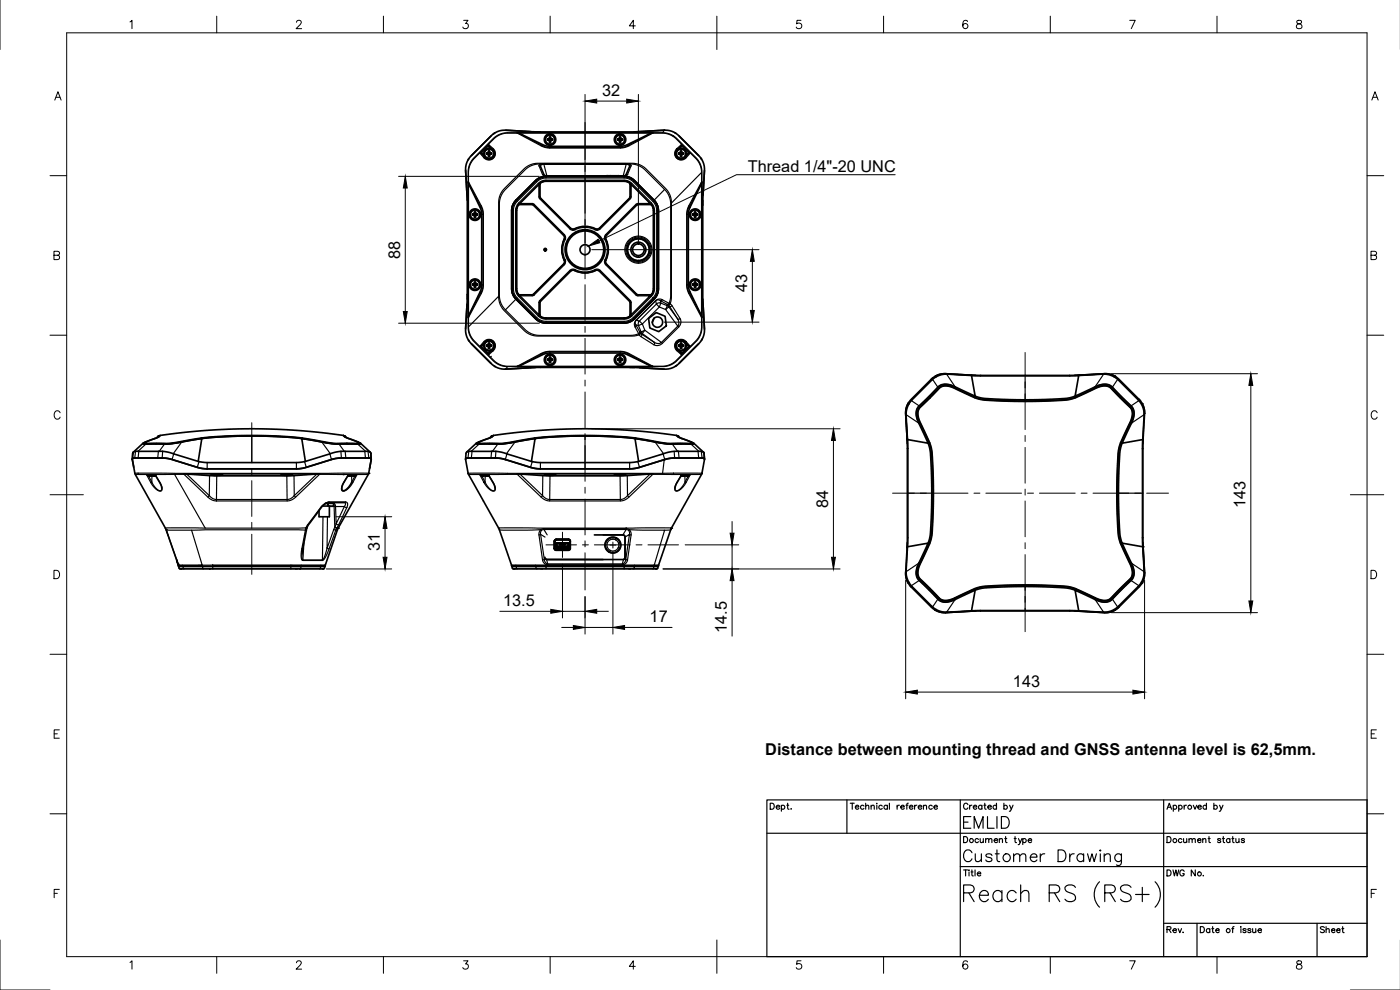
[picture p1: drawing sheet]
<svg xmlns="http://www.w3.org/2000/svg" width="420mm" height="297mm" viewBox="0 0 420 297" stroke-linecap="round" stroke-linejoin="round" font-family="sans-serif">
<defs><g id="words">
<text font-size="11.9" x="287.9" y="273.4">Reach RS (RS+)</text>
<text font-size="7.1" x="287.9" y="249.8">EMLID</text>
<g font-size="4.9">
<text x="180.7" y="28.8">32</text>
<text x="224.4" y="51.7">Thread 1/4&quot;-20 UNC</text>
<text x="120.1" y="77.7" transform="rotate(-90 120.1 77.7)">88</text>
<text x="224.2" y="87.7" transform="rotate(-90 224.2 87.7)">43</text>
<text x="248.6" y="152.4" transform="rotate(-90 248.6 152.4)">84</text>
<text x="373.8" y="152.5" transform="rotate(-90 373.8 152.5)">143</text>
<text x="114" y="165.2" transform="rotate(-90 114 165.2)">31</text>
<text x="151" y="181.9">13.5</text>
<text x="195" y="186.8">17</text>
<text x="218.1" y="189.9" transform="rotate(-90 218.1 189.9)">14.5</text>
<text x="304" y="206.1">143</text>
<text x="229.7" y="226.7">Distance between mounting thread and GNSS antenna level is 62,5mm.</text>
<text x="394.8" y="281.2">Sheet</text>
</g>
</g></defs>
<!-- layer: Visible -->
<g fill="none" stroke="#000" stroke-width=".5">
<path d="M148.4 39.9l-.4 .3M148.4 39.9h.1M151.8 39.1l7.4 .4M155.2 39.9h40.7l-7.9 3.6-1.9 .4h-21.7l-1.3-.4zM160.8 39.6h1.4M162.2 39.6l-10.7-.5-2.1 .3-2.1 1.4-6 6-1.1 1.7-.5 2.3 .5 10v27.5M162.2 39.6h27.5l10-.5 2.3 .5 1.6 1 6.1 6.1 1.3 2 .4 2.1-.5 10.7M199.4 39.1l-9 .5M202.5 39.8l.3 .2M139.7 51.1l.5 9M140.5 54.6l3.7 7.9 .4 1.9-.1 21.7-.3 1.2-3.7 7.9v-40.6M140.7 47.7l-.2 .3"/>
<path d="M146 45.9l.1 .1M146 45.9v.4M146 45.9l.3 .1M146.1 46v.2M146.3 46.2l.2 .1M146.3 46.2l-.3 .1M146.3 46.2l.3 .1M146.3 46h-.2M146.3 46.1l-.3 .2M146.5 45.9l-.2 .1M146.5 46.3l.2 .2M146.5 45.9l-.2 .2"/>
<path d="M146.6 46.3h-.1M146.6 46.3l.1 .2M146.6 45.4h.1M146.6 45.4l.1 .2M146.6 45.4h.3M146.6 46.8h.3M146.7 45.6l-.1 .3M146.7 45.6l-.2 .3M146.7 46.5l-.1 .3M146.7 46.8h.2M146.7 46.8h-.1M146.7 46.5h.1"/>
<path d="M146.7 46.5v.3M146.8 45.7l.2 .2M146.8 46.5l.1 .3M146.9 45.4h-.2v.3M146.9 45.4l-.1 .3M146.9 45.6l-.1 .1M146.9 46.5v.3M146.9 45.6l.1 .3M146.9 45.4h.1M146.9 45.4v.2M146.9 46.3v.2M146.9 45.9l.3 .1"/>
<path d="M147 46.3l-.1 .2M147 45.9l.2 .1M147.2 46.1l-.2 .2M147.2 46.1v.1M147.2 46.1l.2 .1M147.2 46.2l.3 .1M147.2 46.2l-.2 .1M147.4 40.8l-5.9 5.9M147.4 46v.2M147.4 46.2l.1 .1M147.5 45.9l-.3 .2M147.5 45.9v.4"/>
<path d="M147.5 45.9l-.3 .1M162.1 55l.9-.5 .9-.1h23.4l1.6 .5 .2 .4-.1 4.1-9.4 9.3a1.65 1.65 0 0 1-1.6-.4 7.4 7.4 0 0 0-5.9 .5l-.8-.3-9.1-9.1zM162.2 50l1.1 2.6 .8 .2h22.7l1-.2M164.3 41.7l.1 .1M164.3 41.7l.3 .1M164.3 41.7v.4M164.4 41.8v.2M164.6 42l.3 .1M164.6 41.8h-.2M164.6 42l.2 .1M164.6 42l-.3 .1M164.6 41.9l-.3 .2"/>
<path d="M164.8 41.7l-.2 .2M164.8 41.7l-.2 .1M164.8 42.1l.2 .2M164.9 42.1h-.1M164.9 42.1l.1 .2M164.9 41.2h.1M164.9 41.2l.1 .2M164.9 42.6h.3M164.9 41.2h.3M165 42.3l-.1 .3M165 41.4l-.1 .3M165 41.4l-.2 .3"/>
<path d="M165 42.6h-.1M165 42.6h.2M165 42.3h.1M165 42.3v.3M165.1 41.4l.2 .3M165.1 42.3l.1 .3M165.2 41.2h-.2v.2M165.2 41.2l-.1 .2M165.2 41.4h-.1M165.2 42.3v.3M165.2 41.4l.1 .3M165.2 41.2h.1"/>
<path d="M165.2 41.2v.2M165.3 42.1l-.1 .2M165.3 41.7l.2 .1M165.5 41.9l-.2 .2M165.5 41.9v.1M165.5 41.9l.2 .1M165.5 42l-.2 .1M165.5 42l.3 .1M165.7 41.8v.2M165.7 42l.1 .1M165.8 41.7l-.3 .2M165.8 41.7v.4"/>
<path d="M165.8 41.7l-.3 .1M181.9 52.8h4.1M185.3 41.7l.1 .1M185.3 41.7l.3 .1M185.3 41.7v.4M185.4 41.8v.2M185.4 41.8l.2 .1M185.6 42l-.3 .1M185.6 42l.3 .1M185.6 41.8v.1M185.6 42l.2 .1M185.6 41.9l-.3 .2"/>
<path d="M185.8 42.1l.2 .2M185.8 41.7h.1M185.8 41.7l-.2 .1M185.9 41.7l-.3 .2M185.9 41.2l.1 .3M185.9 41.2l.1 .2M185.9 42.6h.4M185.9 41.2h.4M186 41.4l-.2 .3M186 42.3l-.1 .3M186 41.4l-.1 .3M186 42.6h.2"/>
<path d="M186 41.2h.2M186 42.6h-.1M186 42.3h.1M186 42.3v.3M186.1 41.5l.2 .2M186.1 42.3l.2 .3M186.2 41.2v.2M186.2 41.4l.1 .3M186.2 42.3l.1 .3M186.3 41.2h-.1M186.3 41.2l-.1 .2M186.3 42.1l-.1 .2"/>
<path d="M186.3 41.7l.2 .1M186.5 41.9l-.2 .2M186.5 41.9l.3-.1v.2M186.5 41.9v.1M186.5 41.9l.3 .1M186.5 42l.3 .1M186.5 42l-.2 .1M186.8 42v.1M186.8 41.7v.1M186.8 41.7v.4M186.8 41.7l-.3 .1M187.3 52.9l1.7 .3 1.4 1"/>
<path d="M187.3 52.9l-24.6 .1-2 1.2-5.8 5.9M188.9 50l-1.1 2.6 .5-.2M190.4 54.2l5.9 5.9M203.7 45.9v.1M203.7 45.9l.2 .1M203.7 45.9v.4M203.7 46v.2M203.7 46l.3 .1M203.8 40.8l5.9 5.9M203.9 46.2l.3 .1M203.9 46l.1 .1M203.9 46.2l-.2 .1"/>
<path d="M204 46.1l-.3 .2M204.2 46.3l.2 .2M204.2 45.9h.1M204.2 45.9l-.3 .1M204.2 46.3l.1 .2M204.2 45.9l-.2 .2M204.2 46.8h.4M204.2 45.4h.4M204.2 45.4l.2 .3M204.2 45.4l.1 .2M204.3 45.6l-.1 .3M204.3 46.5l-.1 .3"/>
<path d="M204.3 45.4h.2M204.3 46.8h-.1M204.3 46.8h.2M204.4 46.5h-.1M204.4 46.5l-.1 .3M204.4 45.7l.2 .2M204.4 46.5l.2 .3M204.5 45.4v.2M204.5 46.5l.1 .3M204.5 45.6l.1 .3M204.6 45.4h-.1M204.6 45.4l-.1 .2"/>
<path d="M204.6 46.3l-.1 .2M204.6 45.9l.2 .1M204.8 46.1l-.2 .2M204.8 46.1l.3-.1v.2M204.8 46.1v.1M204.8 46.1l.3 .1M204.8 46.2l.3 .1M204.8 46.2l-.2 .1M205.1 46.2v.1M205.1 45.9v.1M205.1 45.9v.4M205.1 45.9l-.3 .1"/>
<path d="M210.3 47.4l.2 .4M210.5 47.8h.1M210.6 54.6l-3.6 7.9-.4 1.9v21.7l.4 1.2 3.6 7.9v-40.6M211.4 51.1l-.4 7.5M141.8 64.2l.1 .1M141.8 64.2l.3 .1M141.8 64.2v.4M141.9 64.3v.2M142.1 64.5l.2 .1M142.1 64.5l-.3 .1M142.1 64.5l.3 .1M142.1 64.3h-.2"/>
<path d="M142.1 64.4l-.3 .2M142.3 64.2l-.2 .1M142.3 64.6l.1 .3M142.3 64.2l-.2 .2M142.4 64.6h-.1M142.4 64.6l.1 .2M142.4 63.7h.1M142.4 63.7v.3M142.4 65.1h.3M142.4 63.7h.3M142.4 64v.2M142.4 64l-.1 .2"/>
<path d="M142.4 64.9v.2M142.5 65.1h.1M142.5 65.1h-.1M142.5 64.8l-.1 .1M142.5 64.8v.3M142.6 64l.2 .2M142.6 64.8l.1 .3M142.6 63.7h-.1v.3M142.6 63.7v.3M142.7 64h-.1M142.7 64.9v.2M142.7 64l.1 .2"/>
<path d="M142.7 63.7h-.1M142.7 63.7v.3M142.7 64.6v.3M142.7 64.2l.3 .1M142.8 64.6l-.1 .3M142.8 64.2l.2 .1M143 64.4l-.2 .2M143 64.4v.1M143 64.4l.2 .1M143 64.5l.3 .1M143 64.5l-.2 .1M143.2 64.3v.2"/>
<path d="M143.2 64.5l.1 .1M143.3 64.2l-.3 .2M143.3 64.2v.4M143.3 64.2l-.3 .1M153.6 63.2v23.4l.3 1.7 1 1.4M154.9 60.1l-1 1.4-.3 1.7M155.6 61.5h4.5l9.2 9.4a1.65 1.65 0 0 1-.3 1.6 7.4 7.4 0 0 0 .4 5.9l-.3 .8-9 9.1-4.1 .2-.5-.3-.4-1.6v-23.4l.1-.8zM182 70.6l9.3-9.2h3.9l.4 .2 .5 1.6v23.4l-.5 1.6-.4 .3-4.1-.2-9.3-9.3a1.65 1.65 0 0 1 .4-1.7 7.4 7.4 0 0 0-.5-5.8zM196.3 60.1l.9 1.4 .4 1.7v23.4l-.4 1.7-.9 1.4M196.3 60.1l1 1.4 .3 1.7v23.4l-.4 1.8-.9 1.3M207.9 64.2v.1M207.9 64.2v.4"/>
<path d="M207.9 64.2l.3 .1M207.9 64.3l.3 .1M207.9 64.3v.2M208.1 64.5l.3 .1M208.1 64.3l.1 .1M208.2 64.5l-.3 .1M208.2 64.4l-.3 .2M208.4 64.6l.2 .2M208.4 64.2h.1M208.4 64.2l-.3 .1M208.4 64.6l.1 .3M208.4 64.2l-.2 .2"/>
<path d="M208.4 63.7l.2 .3M208.4 63.7l.1 .3M208.4 63.7h.4M208.4 65.1h.4M208.5 64.9l-.1 .2M208.5 64l-.1 .2M208.5 63.7h.2M208.5 65.1h-.1M208.5 65.1h.2M208.6 64.8l-.1 .1M208.6 64.8l-.1 .3M208.6 64l.2 .2"/>
<path d="M208.6 64.8l.2 .3M208.7 63.7v.3M208.7 64l.1 .2M208.7 64.9l.1 .2M208.8 63.7h-.1M208.8 63.7l-.1 .3M208.8 64.6l-.1 .3M208.8 64.2l.2 .1M209 64.4l-.2 .2M209 64.4l.3-.1v.2M209 64.4v.1M209 64.4l.3 .1"/>
<path d="M209 64.5l-.2 .1M209 64.5l.3 .1M209.3 64.5v.1M209.3 64.2v.1M209.3 64.2l-.3 .1M209.3 64.2v.4M210.9 61.5v27.6l.5 10-.2 1.3-.5 1.4M210.9 60.1v1.4M140.2 91.3l-.5 7.4M140.2 88.3l-.5 10.7 .5 2.4 1.1 1.5 6.3 6.3 1.3 1 1.5 .5 11-.5h27.8l11.3 .5 1.5-.4 1.5-1 6.3-6.3 .9-1.2M140.2 88.3v1.4M141.8 85.2l.1 .1"/>
<path d="M141.8 85.2v.4M141.8 85.2l.3 .1M141.9 85.3v.2h.2M141.9 85.3l.2 .1M141.9 85.5l-.1 .1M142.1 85.5l-.3 .1M142.1 85.5l.3 .1M142.1 85.3v.1M142.1 85.5l.2 .2M142.3 85.7l.4 .5M142.3 85.2l-.2 .2M142.3 85.2l-.2 .1"/>
<path d="M142.3 85.7l.1 .2M142.3 85.2l.2-.2-.1 .2M142.4 84.7l.1 .3M142.4 84.7v.3M142.4 84.7h.3M142.4 86.2h.3M142.4 85.9v.3M142.4 85.9l.1 .2M142.5 86.1l-.1 .1M142.5 86.1h.1M142.5 84.7h.1M142.6 85l.2 .2"/>
<path d="M142.6 84.7v.3M142.7 85.9v.3M142.7 84.7h-.1M142.7 84.7v.3M142.7 85.6v.3M142.7 85.2l.3 .1M142.7 85.6l.1 .1M142.8 85.7l-.1 .2M142.8 85.2l.2 .1M143 85.5l-.3 .1M143 85.5h.1M143 85.5h.2"/>
<path d="M143 85.5l.3 .1M143 85.5l-.2 .2M143.2 85.5l.1 .1M143.2 85.3v.2M143.3 85.2l-.3 .2M143.3 85.2v.4M143.3 85.2l-.3 .1M154.9 89.7l6.2 6.3 1.3 .7 1.5 .2M154.9 89.7l6.3 6.3 1.5 .8 1.2 .1M162.2 90.4l9.3-9.2a1.65 1.65 0 0 1 1.7 .3 7.4 7.4 0 0 0 5.8-.4l.9 .2 9.1 9.1 .1 4.1-.2 .5-1.6 .4h-23.9l-.8-.2-.5-.5zM194.6 95.5l2.3-1.7 2.7 1.1 .4 2.9-2.3 1.7-2.7-1.1zM196.2 95.6l-.4 1"/>
<path d="M196.3 95.5a1.55 1.55 0 0 1 2.4 .4 1.55 1.55 0 0 1-1 2.2 1.55 1.55 0 0 1-1.9-1.4zM196.3 89.7l-5.9 5.9-2 1.2-24.5 .1M207.9 85.2v.1M207.9 85.2l.2 .1M207.9 85.2v.4M207.9 85.3v.2M207.9 85.3l.3 .1M208.1 85.5l.3 .1M208.1 85.3l.1 .1M208.1 85.5l.3 .2M208.1 85.5l-.2 .1M208.2 85.5l-.3 .1"/>
<path d="M208.4 85.2l-.2 .2M208.4 85.7l.2 .2M208.4 85.2l-.3 .1M208.4 85.2l.2-.2-.2 .2M208.4 85.7l.1 .2M208.4 86.2h.4M208.4 84.7h.4M208.4 84.7l.2 .3M208.4 84.7l.1 .3M208.5 85.9l-.1 .3M208.5 84.7h.2M208.5 86.1l-.1 .1"/>
<path d="M208.6 85.9h-.1M208.6 85.9l-.1 .2M208.6 85l.2 .2M208.6 85.9l.1 .2h-.2M208.7 84.7l-.1 .3M208.7 86.1l.1 .1M208.7 85.9l.1 .3M208.8 84.7h-.1M208.8 84.7l-.1 .3M208.8 85.2l.2 .1M208.8 85.6l-.1 .3M208.8 85.2h.1"/>
<path d="M208.8 85.7l-.1 .2M209 85.5l-.2 .2M209 85.5l.3 .1M209.3 85.5h-.3M209.3 85.5v.1M209.3 85.3v.2M209.3 85.2l-.3 .2M209.3 85.2l-.3 .1M209.3 85.2v.4M210.9 89.8l.5 9M140.6 102.1h.1M140.6 102.1l.3 .3"/>
<path d="M141.5 103.1l5.9 5.9M146 103.6h.1M146 103.6v.3M146 103.6h.3M146.1 103.6v.2h.2M146.1 103.6l.2 .1M146.1 103.8l-.1 .1M146.3 103.8l.2 .2M146.3 103.8l-.3 .1M146.3 103.8l.3 .1M146.3 103.6v.1M146.5 103.5l-.2 .1"/>
<path d="M146.5 104l.2 .2M146.5 103.5l-.2 .2M146.6 103l.1 .3M146.6 103v.5M146.6 103h.3M146.6 104.5h.3M146.7 104.2v.2M146.7 103.3l-.2 .2M146.7 104.2l-.1 .3M146.7 104.4l-.1 .1M146.7 104.4h.2M146.7 103.1h.2"/>
<path d="M146.8 104.2l.1 .3M146.8 103.3l.2 .2M146.9 103.1l-.1 .2M146.9 104.2v.3M146.9 103.3l.1 .2M146.9 103v.1M146.9 103l-.1 .3M146.9 103.9v.3M146.9 103.5l.3 .1M146.9 103.9l.1 .1M147 104l-.1 .2M147 103.5l.2 .1"/>
<path d="M147.2 103.8l-.3 .1M147.2 103.8h.1M147.2 103.8h.2M147.2 103.8l.3 .1M147.2 103.8l-.2 .2M147.4 103.8l.1 .1M147.4 103.6v.2M147.5 103.6l-.3 .1M147.5 103.6v.3M147.5 103.6h-.3M148.3 109.8l.4 .2M155.2 110l7.9-3.7 2-.4 21.6 .1 1.3 .3 7.9 3.7z"/>
<path d="M160.7 110.3l-9 .5M164.3 107.8h.1M164.3 107.8h.3M164.3 107.8v.3M164.4 107.8v.2h.2M164.4 107.8l.2 .1M164.4 108l-.1 .1M164.6 108l.3 .1M164.6 107.8v.1M164.6 108l.2 .2M164.6 108l-.3 .1M164.8 108.2l.2 .2"/>
<path d="M164.8 107.7l-.2 .2M164.8 107.7l-.2 .1M164.9 107.2l.1 .3M164.9 108.7h.3M164.9 107.2h.3M165 108.4l-.1 .3M165 108.4v.2M165 107.5l-.1 .3M165 107.5l-.2 .2M165 108.6l-.1 .1M165 108.6h.2M165 107.3h.2"/>
<path d="M165.1 108.4l.1 .3M165.1 107.5l.2 .2M165.2 107.3l-.1 .2M165.2 107.5h-.1M165.2 108.4v.3M165.2 107.5l.1 .2M165.2 107.2v.1M165.2 107.2v.3M165.3 108.1l-.1 .3M165.3 107.8h.2M165.3 108.1v.1M165.3 107.7l.2 .1"/>
<path d="M165.3 108.2l-.1 .2M165.5 108l-.2 .1M165.5 108h.1M165.5 108h.2M165.5 108l-.2 .2M165.5 108l.3 .1M165.7 108l.1 .1M165.7 107.8v.2M165.8 107.8l-.3 .1M165.8 107.8v.3M165.8 107.8h-.3M185.3 107.8h.1"/>
<path d="M185.3 107.8h.3M185.3 107.8v.3M185.4 107.8l.2 .1M185.4 107.8v.2M185.6 108l-.3 .1M185.6 108l.3 .1M185.6 107.8v.1M185.6 108l.2 .2M185.8 108.2l.2 .2M185.8 107.7l-.2 .2M185.8 107.7l-.2 .1M185.9 107.2l.1 .3"/>
<path d="M185.9 108.7h.4M185.9 107.2h.4M186 107.5l-.1 .3M186 107.5l-.2 .2M186 108.4l-.1 .3M186 107.3h.2M186 108.6l-.1 .1M186 108.4h.1M186 108.4v.2M186.1 108.4l.1 .2h-.2M186.1 107.5l.2 .3M186.2 107.3l-.1 .2"/>
<path d="M186.2 108.6l.1 .1M186.2 107.5h-.1M186.2 107.5l.1 .2M186.2 108.4l.1 .3M186.3 107.2l-.1 .1M186.3 107.2l-.1 .3M186.3 107.8h.2M186.3 108.1l-.1 .3M186.3 107.7v.1M186.3 108.2l-.1 .2M186.3 107.7l.2 .1M186.5 108l-.2 .2"/>
<path d="M186.5 108l.3 .1M186.8 108h-.3M186.8 108v.1M186.8 107.8v.2M186.8 107.8l-.3 .1M186.8 107.8v.3M186.8 107.8h-.3M189 110.2l1.4 .1M191.9 110.3l7.5 .5M202.7 109.9h.1M203.1 109.6l-.4 .3M203.7 103.6h.1"/>
<path d="M203.7 103.6h.2M203.7 103.6v.3M203.7 103.6l.3 .1M203.7 103.6v.2M203.9 103.8l.3 .1M203.9 103.6l.1 .1M203.9 103.8l.3 .2M203.9 103.8l-.2 .1M204 103.8l-.3 .1M204.2 103.5l-.2 .2M204.2 104l.2 .2M204.2 103.5l-.3 .1"/>
<path d="M204.2 104l.1 .2M204.2 104.5h.4M204.2 103h.4M204.2 103l.2 .3M204.2 103v.5M204.3 103.3l-.1 .2M204.3 104.2l-.1 .3M204.3 103.1h.2M204.3 104.4l-.1 .1M204.4 104.2h-.1M204.4 104.2l-.1 .2M204.4 104.2l.1 .2h-.2"/>
<path d="M204.4 103.3l.2 .2M204.5 103.1l-.1 .2M204.5 104.4l.1 .1M204.5 104.2l.1 .3M204.5 103.3l.1 .2M204.6 103l-.1 .1M204.6 103l-.2 .3M204.6 103.5l.2 .1M204.6 103.9l-.1 .3M204.6 103.5h.1M204.6 104l-.1 .2M204.8 103.8l-.2 .2"/>
<path d="M204.8 103.8l.3 .1M205.1 103.8h-.3M205.1 103.8v.1M205.1 103.6v.2M205.1 103.6l-.3 .1M205.1 103.6v.3M205.1 103.6h-.3M209.7 103.1l-5.9 5.9M210.7 101.8l-.2 .3M280.1 113.3l-.7 .6M280.8 112.8l-1.3 1-6.4 6.4-1 1.8-.3 2.1M280.8 112.8l-.1 .1"/>
<path d="M281.9 116.5l1.3-.7 1.8 .2 7.5 3.3 2.6 .7 6.9 .4h8.1l11-.6 1.7-.5 6.8-3.1 2.3-.4 1.4 .6 6 6 .5 1.3-.2 1.7-3.3 7.4-.6 2.4-.4 6.7-.1 8.1 .5 11.3 .6 1.8 3.1 6.8 .4 2.4-.6 1.4-6 5.9-1.3 .5-1.7-.1-7.4-3.4-2.4-.6-6.7-.4-8.1-.1-7.8 .3-3.6 .3-1.7 .5-6.8 3.2-2.3 .3-1.4-.6-6-6-.5-1.2 .2-1.7 3.3-7.5 .7-2.4 .3-6.7 .1-8-.5-11.3-.6-1.9-3.1-6.8-.4-2.3 .6-1.4zM283.7 112.1l-1.5 .2-1.4 .5M283.7 112.1l9.1 .5M283.7 112.1l-1.6 .2-1.3 .5M283.7 112.1l10.4 .5h27.7l9.8-.5M291.6 112.7l-8.3-.4-2 .6-1.7 1.2-6 6-1.2 1.9-.5 2.3 .4 7.6M291.6 112.7l1.1 6.2-6.9-3.2-1.5-.4h-1.3l-1.4 .7-6.2 6.3-.4 1.5 .2 1.7 3.3 7.5M291.6 112.7h32.1M292.6 119.2l3.3 .7 11.8 .4 11.7-.4 3.3-.7M292.6 119.2l-6.9-3.2-1.4-.3h-1.1l-1.3 .6-5.8 5.8-.7 1.4 .1 1.9 3.4 7.5M292.6 119.2l-.1 .1M292.7 118.9l2.9 .7 11.7 .4 12.1-.4 3.3-.7"/>
<path d="M322.7 119.2l6.9-3.2 1.4-.3h1.1l1.3 .6 5.8 5.8 .7 1.4-.1 1.9-3.4 7.5M322.7 119.2l.1 .1M323.7 112.7l7.6-.4 2.3 .4 2 1.2 6 6 1.1 1.7 .6 2-.3 8.3M323.7 112.7l-1 6.2 7.4-3.4 1.8-.2 1.4 .4 6.3 6.2 .7 1.4v1.3l-.3 1.5-3.2 6.9 6.2-1.1M331.6 112.1l1.6 .2 1.3 .5M331.6 112.1l-9.1 .5M331.6 112.1l1.5 .2 1.4 .5M334.5 112.8l.2 .2M334.5 112.8l.3 .2M334.8 113l7.4 7.3 1 1.8 .3 1.9M341.8 119.7l.5 .7M39.7 137.9l.4 2.3"/>
<path d="M39.7 137.9l.1-.3 .5-.2 9.5 .1 9.9 2.9 2.5 .3M39.7 137.9h.1M39.7 137.9l.9 4.4 9.4 17.2M39.8 136.1h.1M40.5 137.4l-.6 .1M40.5 137.4h.1M42.9 133l-2.9 2.7-.2 .4M47.5 130.8l-.5 .6-3.5 1.3-.6 .4 7.8 .1 9.9-1.6-1.1 6.8M47.5 130.8l-.3 .5M47.5 130.8h.4l-.3 .3M48 130.7l-.6 .5-3.4 1.3-.6 .5h7.3l11.9-1.8 13-.5 13 .5 11.9 1.8h7.2l-.5-.5-3.5-1.3-.6-.5M48 130.7l13.8-1.5 13.8-.5 13.8 .5 13.7 1.5"/>
<path d="M48 130.7l-.1 .1M59.5 138.4l2.9 .4h26.4l2.8-.4M59.5 138.4l-8.2-2.5-2.1-.4-8.4-.1-.7 .2-.3 .4-.1 1.8 .6-.4 9.6 .1 9.9 2.9 2.4 .3M60.5 131.6l-9.9 1.6h-7l-.4-.1 .2-.3M75.6 130.8l-8.6 .2-6.4 .6M75.6 130.8l8.2 .2 6.8 .6M75.6 130.8l-8.5 .2-6.6 .6-.1-.2M75.6 130.8l8.5 .2 6.5 .6M90.6 131.6l10 1.6h6.9l.4-.1-.2-.3M90.7 131.4l-.1 .2M103.1 130.7l.1 .1M103.5 131.1l-.3-.3 5.1 2.3-7.9 .1-9.8-1.6 1 6.8 8.3-2.5 2.6-.5 8.2 .1 .5 .4 .2 1.9-.2-.3-.5-.1"/>
<path d="M108.2 133l2.9 2.7 .2 .4M110.6 137.4h.1M110.6 137.4l.6 .1M110.7 137.4l-9.7 .1-9.4 2.8-2.1 .3-27.3 .1M111.4 137.9l-.8 4.3-9.2 16.4-3.8 11M140.5 137.4l-.6 .1M140.5 137.4h.1M142.9 133l-2.9 2.7M147.2 131.3l.4-.5-.6 .6-3.5 1.3-.6 .4 7.8 .1 9.9-1.6M147.6 130.8h.3l-.3 .3M148.1 130.7l-.6 .5-3.4 1.3-.7 .5h7.3l11.9-1.8 13-.5 13 .5 11.9 1.8h7.3l-.6-.5-3.5-1.3-.6-.5M148.1 130.7l13.7-1.5 13.8-.5 13.8 .5 13.7 1.5"/>
<path d="M148.1 130.7l-.2 .1M151.7 137.9l7.9 2.4 2.6 .4M151.7 137.9l-2.7-.5-9 .1-.3 .4 .8 4.1M151.7 137.9h.1M159.5 138.4l-8.3-2.5-1.9-.4-8.4-.1-.7 .2-.3 .4-.2 1.8 .6-.4 9.6 .1 9.9 2.9 2.4 .3M160.4 131.4l.1 .2M160.5 131.6l-9.9 1.6h-7l-.3-.1 .1-.3M175.6 130.8l8.2 .2 6.8 .6M175.6 130.8l-8.6 .2-6.4 .6-1.1 6.8M175.6 130.8l8.5 .2 6.5 .6 .1-.2M175.6 130.8l-8.5 .2-6.6 .6M190.6 131.6l10 1.6h6.9l.4-.1-.2-.3"/>
<path d="M191.7 138.4l-2.8 .4h-15.3h-11.3l-2.8-.4M203.1 130.7l.1 .1M203.5 131.1l-.3-.3 5.1 2.3-7.9 .1-9.8-1.6 1.1 6.8M208.2 133l2.9 2.7M210.6 137.4h.1M210.7 137.4l.5 .1M210.7 137.4l.5 .1 .2 .3-.1-1.9-.6-.4-8.2-.1-2.4 .4-8.4 2.6M210.7 137.4l-9.7 .1-9.4 2.8-2.1 .3-27.3 .1M211.1 135.7h.1M211.1 135.7l.2 .4M271.8 124l.5 9.1M271.8 124.1l.5 9.7-.1 30.5"/>
<path d="M272.3 131.9l6.2 1.1 .6 1.9 .4 7.5 .1 9.3-.4 8.4-.7 2.9M272.3 131.9v32.2M272.6 120.9l-.6 1.5-.2 1.6M278.9 132.9l.7 3.3 .4 11.8-.4 11.8-.7 3.2M279 132.8l-.1 .1M336.3 132.8l.1 .1M336.4 132.9l-.7 3.3-.4 11.8 .4 11.8 .7 3.2M336.8 133l-.7 2.8-.4 8.4 .1 9.4 .4 7.5 .6 1.9 6.2 1.1M342.8 121.1l.5 1.4 .2 1.5M343 131.9v32.2M343.1 131.6l-.1 1.5M343.5 124.1l-.5 10.3v27.7l.5 9.8"/>
<path d="M343.5 124v.1M44.5 142.7l2.2 .1M45.8 142.7l.2 .1M46 142.8h.1M46 142.8h.6M46.6 142.8h.1M46.7 142.8h-.1M46.7 142.8l1.5 2.4 .3 1.2M50 159.5l3.4 9.8-.4-1.3M55.2 142.2h40.7l-9.7 .6h-21.9zM62.2 140.7h27.5l2-.4 8.4-2.6 2.3-.3 8.8 .1 .2 .4-.5 2.8M63.4 142.4l1.6-.2 1.7 .2"/>
<path d="M63.6 142.3l1 .2M63.9 142.3l.4 .1M64.3 142.4h.1M64.3 142.4l.3 .1M64.9 142.5h.2M64.9 142.5h.3M64.9 142.5h-.3M65 142.4l-.1 .1M65.2 142.4v.1M65.8 142.4h.1M65.8 142.4l-.6 .1M66.2 142.3l-.4 .1"/>
<path d="M84.5 142.4l1.5-.2 1.7 .2M84.6 142.3l1 .2M85 142.3l.3 .1M85.3 142.4h.1M85.3 142.4l.3 .1M85.9 142.5h.2M86 142.5h-.4M86 142.4v.1M86.2 142.4v.1M86.2 142.4l-.2 .1M86.8 142.4h.1M86.8 142.4l-.6 .1"/>
<path d="M87.2 142.3l-.4 .1M96.8 151.8h1.6M97.8 151h.6M98.4 151h1.8v.8h-1.8zM98.9 151.8v3.2h-3.2v-1.8M99.8 150.8v.2M103.4 150.8h-5l-1 .5-.9 .8-4.3 6-1.6 8.1M104.4 142.8l-1.6 2.8-.2 .9 .1 .6 .6 .1 .8-.5 1.5-2.1M104.4 142.8h.1M104.5 142.8h.1M105.1 142.8h.1M105.1 142.8h-.6"/>
<path d="M105.4 142.7l-.3 .1M105.5 142.7h.4M106.6 142.7l-2.2 .1M140.5 142h.1M140.5 142l9.1 16.5M144.5 142.7l2.3 .1M145.8 142.7l.2 .1M146 142.8h.1M146 142.8h.7M146.7 142.8h.1M146.8 142.8l1.4 2.4 .4 1.2M149.6 158.5h.1"/>
<path d="M149.6 158.5l4 11.2M155.2 142.2h40.7l-9.7 .6h-21.9zM163.4 142.4l1.6-.2 1.7 .2M163.6 142.3l1 .2M164 142.3l.3 .1M164.3 142.4h.1M164.3 142.4l.3 .1M164.9 142.5h.2M165 142.5h.2M165 142.5h-.4M165 142.4v.1M165.2 142.4v.1"/>
<path d="M165.8 142.4h.1M165.8 142.4l-.6 .1M166.2 142.3l-.4 .1M184.5 142.4l1.5-.2 1.7 .2M184.6 142.3l1 .2M185 142.3l.3 .1M185.3 142.4h.1M185.3 142.4l.3 .1M185.9 142.5h.2M186 142.5h-.4M186 142.4v.1M186.2 142.4v.1"/>
<path d="M186.3 142.4l-.3 .1M186.3 142.4l-.1 .1M186.8 142.4h.1M186.8 142.4l-.6 .1M187.2 142.3l-.4 .1M191.9 140.2l9-2.6 10-.2 .4 .2 .1 .3-.7 4.1M191.9 140.2l-2.7 .5h-27M191.9 140.2h.1M201.5 158.5l-3.9 11.1M201.5 158.5h.1M204.4 142.8l-1.4 2.4-.4 1.2M204.5 142.8h.1"/>
<path d="M204.6 142.8h-.2M204.6 142.8h-.1M205.1 142.8h.1M205.1 142.8h-.6M205.4 142.7l-.3 .1M205.5 142.7h.4M206.6 142.7l-2.2 .1M210.7 142h.1M210.7 142l-9.2 16.5M53.4 169.3l.2 .4M53.6 169.7v.2h44v-.2M53.6 169.9l.5 .8h8.3"/>
<path d="M59.4 169.7h1.3h-7.1M63.1 170.7h-.4h34.1M63.8 169.7h33.8M97.6 169.9l-.3 .6-.3 .2M97.6 169.6v.1M97.6 169.6h.1M153.6 169.7h44M153.6 169.7v.2h44v-.2M153.6 169.9l.5 .8h43l.5-.8M163.8 167.7l.2 .2h17M166.4 164.5l.1 .4M166.6 162l.4-.2 3.9 .1 .3 .5-.1 2.4-.6 .3-3.8-.1-.3-.4v-2.2z"/>
<path d="M166.6 162.2l.4-.3 3.9 .1 .2 .4-.1 2.4-.4 .2h-3.8l-.3-.5zM167 161.8l-.4 .2-.2 .4v2.2l.3 .5M167 161.8h3.6M167 161.8l-.6 .4v2.3M167 163.8h.1M167.1 164.2h3.5v.7h-3.5zM167.1 163l3.3-.1 .2 .2v.7l-.2 .2h-3.2l-.2-.2zM167.1 163.1l.1 .8h3.2l.1-.8M167.1 163.1l-.1 .1M167.1 163.8h.1M167.2 163l-.1 .1M167.3 163h3.1"/>
<path d="M167.3 162.9v.1M167.4 164.2l.3 .6-.1-.2-.4 .2zM167.5 164.3l.1 .2h-.2zM167.6 164h.1M167.8 164.4h.4l.1 .4-.2-.4-.1 .4-.1-.4-.1 .4zM168 163.4h.1M168 163.3v.1M168.3 163.3l.1 .1M168.3 163.3h-.2M168.4 164.4l.3 .1-.3 .4zM168.4 163.4h.1M168.4 163.3v.1"/>
<path d="M168.6 163.3l.1 .1M168.6 163.3h-.2M168.7 163.4h.1M168.7 163.3v.1M168.8 164.2l.2 .2 .1 .4-.2-.4-.1 .4zM168.9 163.3l.1 .1M168.9 163.3h-.2M168.9 163.4h.1M169 163.3h.1M169 163.4h.1M169.2 164.4h.2l.1 .2h-.3l.2 .1h-.2zM169.2 164.5h.2z"/>
<path d="M169.2 163.3l-.2 .1M169.2 163.3l.2 .1M169.3 163.3l.3 .1M169.3 163.3l-1.3 .1M169.3 163.3h-.1M169.3 163.4h-.1M169.3 163.4h.1M169.3 163.3h.1M169.5 164.4h.3v.4l-.1-.4-.2 .4zM169.6 163.3l-.2 .1M169.6 163.3v-.2h-1.6l-.1 .3M169.6 163.3h.1"/>
<path d="M169.6 163.4h.1M169.7 163.4h-.1M170.1 163.9h.1M170.1 164h.1M170.3 164.2l.1 .6zM170.3 162.9l.1 .1M170.4 163h.1M170.4 163l.1 .1M170.5 163.1l.1 .1M170.5 163.8h.1M170.6 161.8l.4 .2 .2 .4M170.6 161.8l.5 .3"/>
<path d="M170.6 163.8h-.1M178.4 160.5l8.9 .1 .3 .5v6l-.2 .6-.3 .2h-23.1l-.4-.5M181.1 160.5h5.9l.4 .2 .2 6.4-.4 .8M197.6 169.6v.1M197.6 169.6h.1M271.8 171.9l.2 1.5 .5 1.5M271.8 171.9l.3 1.9 1 1.9 6.3 6.4 1.4 1M271.8 171.8v.1M272.2 164.3l-.4 7.6M272.3 162.8l-.1 1.5M272.3 164.1l-.3 8.3 .6 1.9 1.1 1.7 6 6 2 1.2 2.3 .5 7.6-.4M272.3 164.1l6.2-1.1-3.1 6.9-.4 1.4v1.4l.7 1.3 6.3 6.2 1.4 .5 1.8-.3 7.5-3.3"/>
<path d="M273 175.6l.5 .6M278.9 163l-3.4 7.6-.1 1.8 .7 1.4 5.8 5.8 1.3 .6 1.1 .1 1.4-.4 6.9-3.1M278.9 163l.1 .1M292.5 176.6l.1 .2M292.6 176.8l3.3-.8 11.8-.4 11.7 .4 3.3 .8M322.7 177.1l-2.9-.7-8.4-.4-9.4 .1-7.4 .4-1.9 .6-1.1 6.2M322.8 176.6l-.1 .2M336.4 163l3.4 7.6 .1 1.8-.7 1.4-5.8 5.8-1.3 .6-1.1 .1-1.4-.4-6.9-3.1M336.4 163l-.1 .1M336.8 163l3.3 7.4 .3 1.8-.5 1.4-6.2 6.3-1.4 .7h-1.3l-1.5-.3-6.8-3.2 1 6.2M342.8 174.9l-.1 .2M342.8 174.9l-.9 1.2-6.4 6.3-1.3 .9-1.6 .5-10.8-.5h-27.7l-10.4 .5"/>
<path d="M343 164.1l.4 7.6-.5 2.3-1.2 1.9-6 6-1.7 1.2-2 .6-8.3-.4M343 162.8l.5 9.1M343.5 171.9l-.2 1.6-.5 1.4M343.5 171.9l-.2 1.5-.5 1.5M280.6 183l.2 .1M280.8 183.1l1.5 .6 1.4 .1M280.8 183.1l1.4 .6 1.5 .1M291.6 183.3h32.1M292.8 183.3l-9.1 .5M334.5 183.1l-1.2 .5-1.4 .2-9.4-.5M334.6 183.1h-.1M335.9 182.1l-.7 .5"/>
<circle cx="146.8" cy="46.1" r="1.55"/>
<circle cx="146.8" cy="46.1" r="1.5"/>
<circle cx="146.8" cy="46.1" r="1.4"/>
<circle cx="165.1" cy="41.9" r="1.5"/>
<circle cx="165.1" cy="41.9" r="1.4"/>
<circle cx="186.1" cy="41.9" r="1.5"/>
<circle cx="186.1" cy="41.9" r="1.4"/>
<circle cx="204.4" cy="46.1" r="1.5"/>
<circle cx="204.4" cy="46.1" r="1.55"/>
<circle cx="204.4" cy="46.1" r="1.4"/>
<circle cx="142.6" cy="64.4" r="1.5"/>
<circle cx="142.6" cy="64.4" r="1.4"/>
<circle cx="163.6" cy="74.9" r=".31"/>
<circle cx="175.6" cy="74.9" r="1.5"/>
<circle cx="175.6" cy="74.9" r="6"/>
<circle cx="175.6" cy="74.9" r="5.6"/>
<circle cx="191.6" cy="74.9" r="2.25"/>
<circle cx="191.6" cy="74.9" r="1.75"/>
<circle cx="191.6" cy="74.9" r="3.3"/>
<circle cx="191.6" cy="74.9" r="3.4"/>
<circle cx="208.6" cy="64.4" r="1.4"/>
<circle cx="208.6" cy="64.4" r="1.5"/>
<circle cx="142.6" cy="85.4" r="1.4"/>
<circle cx="142.6" cy="85.4" r="1.5"/>
<circle cx="208.6" cy="85.4" r="1.4"/>
<circle cx="208.6" cy="85.4" r="1.5"/>
<circle cx="146.8" cy="103.7" r="1.55"/>
<circle cx="146.8" cy="103.7" r="1.5"/>
<circle cx="146.8" cy="103.7" r="1.4"/>
<circle cx="165.1" cy="107.9" r="1.5"/>
<circle cx="165.1" cy="107.9" r="1.4"/>
<circle cx="186.1" cy="107.9" r="1.5"/>
<circle cx="186.1" cy="107.9" r="1.4"/>
<circle cx="204.4" cy="103.7" r="1.55"/>
<circle cx="204.4" cy="103.7" r="1.5"/>
<circle cx="204.4" cy="103.7" r="1.4"/>
<circle cx="168.5" cy="164.5" r=".12"/>
<circle cx="170.1" cy="164.6" r=".12"/>
<circle cx="170.1" cy="164.6" r=".19"/>
</g>
<!-- layer: Visible Narrow -->
<g fill="none" stroke="#000" stroke-width=".35">
<path d="M155.2 39.9l-3.1 .1-1.3 .2-1.5 .6-1.3 1.1-5.7 5.7-.9 1.2-.7 2.2-.1 3.6M155.2 39.9l7.5 4 2.3 .5h21.9l1.7-.5 7.3-4M155.2 39.9h.1M155.4 39.9h-.2M195.7 39.9h.2M195.9 39.9l3.8 .1 2.3 .9M195.9 39.9h.1M199.3 39.1l-.5 .7M140.6 54.6h-.1M140.6 54.6l4 7.4 .5 2.3-.1 22-.5 1.6-3.9 7.3M140.6 54.6v.1M140.8 55.4l3.8 7.2 .3 1.7-.3 .1"/>
<path d="M144.1 46l2.6-2.6 1.6 1.5 .4 1.1-.6 1.4-1.4 .6-1.2-.4zM144.4 46.1l.1-.2 .3 .2 .5 .4-.2 .2M144.8 46.1l-.1 .2 .9 .9M145.7 47.2h-.1M146.8 44.2l.4 .4 .2-.2M146.8 43.8h-.2l.2 .4M146.9 44l-.2-.6-.1 .4-2.1 2.1-.4 .1 .5 .2 1 1.1h-.4M146.9 44l1.1 .9v-.3M146.9 44l1 1M146.9 44l-.1 .2M147.9 45l-.1 .1M147.9 45l.4 .3 .3 .7-.1 .8-.4 .6-.7 .4-.7 .1-.7-.2-.4-.5"/>
<path d="M147.9 45a1.61 1.61 0 0 1 0 2.2 1.61 1.61 0 0 1-2.3 0M148 41.6l1.8-1.2 2.2-.6 47.5 .1 1.7 .4 1.4 .8 6.7 6.7 1 1.7 .4 1.9-.1 47.4-.4 1.7-.9 1.5-6.5 6.6-1.9 1-1.9 .4h-47.3l-1.7-.4-1.5-.9-6.6-6.6-1-1.7-.4-2v-47.4l.4-1.6 .9-1.5zM156 40.1l6.8 3.6M160.7 54.1v.1M160.7 54.2h.1M160.7 54.2l.2 .2-5.9 5.8-.1-.1M161.6 55l.9-.7 1.3-.3 24.1 .1 1.5 .7 6.1 6.1M161.6 55l-5.9 5.9M161.6 55l.1 .2M161.7 55.2l-5.9 5.9M161.7 55.2l.1 .1M161.8 49.7l1.1 2.7 1.4 .4h22.9l1.1-.4 1.1-2.7"/>
<path d="M161.8 55.3l-.1 .2h.3v3.5h-.3M162 55.3v.2M162 55.3h.1M162 55.3h-.2M162 55.2v.1M162 55.2l-.2 .1M162 59l.2 .4M162.2 59.4l9 9.1-.2 .2M162.2 59.4l-.2 .2M162.2 59.4h.1M162.2 54.8l-.4 .5M162.2 54.8h.1"/>
<path d="M162.2 54.8l-.2 .4M162.2 54.8l.1 .1M162.3 49.2l-.5 .3v.2M162.3 49.2l-2.4 .4-2 1.1-6.5 6.5-.8 1.2-.6 1.4-.1 1.3v27.7l.5 2.3 1.3 1.9 3.1-3.2-1-1.5-.3-1.6v-23.8l.3-1.3 .8-1.3 6.5-6.5 1.2-.7 1.5-.3 24.5 .2 1.9 .9 6.1 6.1 3.2-3.2-6.6-6.4-1.9-1-2.1-.2M162.3 49.2l.2 .2M162.8 52.4l.5 .2M162.8 43.7l2.2 .6M162.8 43.7l-.4 .1M162.9 43.4l-.1 .3M163.2 49.1v.2l-.9 .3-.1 .4-.4-.3M163.2 49.1l-.9 .1M163.2 49.1h24.7"/>
<path d="M163.9 52.9v.2h23.4v-.2M163.9 53.4v-.2a3.2 3.2 0 0 0-2.9 1.2l.1 .2M163.9 54v.3h23.4M163.9 54.3h23.4M163.9 54.3v.1M163.9 52.9h.1M163.9 54.3l-1 .2-1.2 .7M163.9 54.4l-1.7 .4M163.9 54.3l-1.7 .5M165 44.3l21.2 .1M165 44.3v.1M165.1 43.9l-.1 .4"/>
<path d="M165.1 43.5v.2M165.1 40.1v.3M183.2 52.7l-.2 .1M185.5 52.7l.3 .1M186.1 43.5v.2M186.1 40.1v.3M187.3 53.4v-.2a3.2 3.2 0 0 1 2.9 1.2l-.2 .2M187.3 54v.3M187.3 54.4h-23.4M187.3 54.3v.1M187.3 52.9h.1M187.3 54.4l1.6 .4"/>
<path d="M187.3 54.3l1.3 .3 .7 .7M187.3 54.3l1.4 .3 .7 .6M187.9 49.1l1 .1M187.9 49.1l-.9 3.7M188.3 43.4v.3l.5 .1M188.9 49.2l.4 .2 .1 .3M188.9 49.2l-.3 .2M188.9 54.9l.2 .3M188.9 54.8h.1M189 59.4h.1M189.1 59h.1M189.1 55.3h.1"/>
<path d="M189.1 55.2l.2 .1M189.1 55.2v.1M189.1 59h.3M189.1 59l-.1 .4M189.1 55.3v.2M189.1 55.3h.3M189.2 59.6l-.2-.2-9.1 9.1M189.3 55.3l.1 .2h-.3v3.5M189.4 49.7l-.5 .3-.1-.4-.7-.3h-24.9l.9 3.5M189.4 55.2l5.9 5.9M189.4 55.2h.1M190.4 54.2l-.2 .2 5.9 5.8 .2-.1"/>
<path d="M190.4 54.2h.1M190.5 54.1l-.1 .1M195.1 40.1l-7.2 3.8-1.7 .4-.1-.4M199.5 56.8l1.3 2 .5 2.2v27.7l-.5 2.3M202 40.9l7.3 7.2 .9 1.8 .3 1.8M202.1 40.8l-.1 .1M203 44.7l1.5-1.3 2.6 2.6-1.7 1.8-.8 .2-.8-.1-.8-.5-.5-.9 .1-1zM203.1 44.6l.1 .3M203.2 44.9l1-.9 .3-.6 .1 .4 2 2.1 .5 .1-.6 .3M203.2 44.9l-.5 .7-.1 .9 .4 .8 .7 .5 .7 .1 .7-.2 1.4-1.4M203.3 45a1.58 1.58 0 0 0 0 2.3 1.58 1.58 0 0 0 2.2-.1M204.4 43.8h.2l-.2 .3-.4 .5-.2-.2"/>
<path d="M204.4 44.2l-.2-.2-1 .9M205.5 47.2h.1M205.5 47.2l.4 .1M206.3 46.1l.2 .2M206.5 46.3l-1 .9M206.7 46.1l-.1-.2-.3 .2-.4 .4 .2 .2M210.4 55.4l-3.6 6.8M210.6 54.6v.1M210.6 54.6h.1M140.7 64.4h.3l.6 1.2 1 .4M141 64.4l.3-.8 .7-.6 .9-.1 .8 .4 .4 .8-.1 .9-.6 .7-.8 .2M144.1 64.4h.2"/>
<path d="M144.4 61.7v.5h-.3M145.1 64.3l-.2 21.2M153.6 63.2h.1M153.6 63.2h-.1M153.6 63.2h.2v23.4h-.3M154.8 60l.1 .1M154.9 60.1h.1M155 63.2h-.3v23.4h.3M155 63.2v23.4M155 63.2l.1 23.4M155 63.2h.1M155.2 60.4l6.1-6 1.9-.9 24.2-.1 1 .2 1.1 .5 6.6 6.5 .9 1.8 .1 24.3-.2 1.1-.5 1-6.5 6.6-1.8 .9-24.3 .1-1.1-.2-1-.4-6.6-6.6-.6-.9-.4-1v-24.2l.3-1.5z"/>
<path d="M155.2 60.4l-.1-.1a3.2 3.2 0 0 0-1.2 2.9h.2M155.5 61.6l-.5 1.6M155.5 61.6h.1M155.7 60.9l-.6 .8-.4 1.5M155.7 60.9l.1 .2M155.8 61.1l-.5 .7-.3 1.4M155.8 61.1h.1M155.9 61.1l-.4 .5M155.9 61.1v.3M156 61.3l-.5 .3M156 61.1v.2M156 61.1h-.1"/>
<path d="M156.1 61l-.1 .1M156.1 61l5.6-5.5 .2 4 9.2 9.2 .9 .4M156.1 61h3.6M156.1 61.1v.2M159.7 61.3l-3.7 .1M159.7 61v.3M159.7 61.3v.1M159.7 61.3l.4 .2 .2-.2 9.1 9.1M159.7 61l.6 .3M160.1 61.5l9.1 9.1M169.1 79.2l-9 9.1M169.2 70.6h-.1"/>
<path d="M169.2 70.6l.2 .5-.1 .7M169.3 71.8h.1M169.3 78.1h.1M169.3 71.8l.3 .1M169.3 71.8a7 7 0 0 0 0 6.3M169.3 78.1l.1 .6-.2 .5 .2 .3-9.1 9M169.4 70.4l-.2 .2M169.4 70.4a1.33 1.33 0 0 1 .2 1.5M169.6 77.9l-.3 .2M169.6 77.9a1.33 1.33 0 0 1-.2 1.6M169.6 71.9a6.7 6.7 0 0 0 0 6M171.3 68.5l.7 .3"/>
<path d="M172 68.8v.3M172.4 68.7h.1M172.4 68.7l.2 .3M172.4 68.7l-.4 .1M172.6 69l1.4-.6 1.6-.2 1.5 .2 1.5 .6M172.6 69l-.6 .1M178.6 69l.6 .1M178.7 68.7a7 7 0 0 0-6.3 0M178.7 68.7l.5 .1M178.7 68.7l-.1 .3M178.7 68.7h.1M179.2 69.1l.9-.4 9.2-9.2 .1-4 5.6 5.5-4.1 .2-9.2 9.2-.3 .7 .1 .8"/>
<path d="M179.2 68.8v.3M179.9 68.5h.1M179.9 68.5l-.7 .3M179.9 68.5l.2 .2M181.5 71.9l.6 1.4 .2 1.5-.2 1.7-.7 1.9 .3 .9 9.3 9.3 4 .2-5.6 5.6-.1-4.1-9.2-9.2-.7-.4-3.5 .9-1.8-.2-2-.7-1 .3-9.2 9.3-.2 4.1-5.7-5.7M181.5 77.9l.3 .2M181.8 78.1l-.1 .6 .3 .5M181.8 78.1h.1M181.8 71.8a7 7 0 0 1 0 6.3M181.8 71.8l-.3 .1M181.8 71.8h.1M182 70.6l-.3 .5 .1 .7"/>
<path d="M182 79.2l9.1 9.1-.2 .2M182 70.6h.1M182 79.2l-.2 .3M182 79.2h.1M190.9 61.3l.2 .2-9.1 9.1-.2-.2M191.1 61.5h.1M191.4 61v.3h3.6v-.3l.2 .1M191.4 61.3v.1M191.4 61.3l-.3 .2M191.6 71.5a3.4 3.4 0 0 0-3.5 3.4 3.4 3.4 0 0 0 3.5 3.5M191.6 71.5a3.4 3.4 0 0 1 3.4 3.4 3.4 3.4 0 0 1-3.4 3.5M191.6 71.5a3.4 3.4 0 0 1 3.4 3.4 3.4 3.4 0 0 1-3.4 3.4"/>
<path d="M191.6 71.5a3.4 3.4 0 0 0-3.4 3.4 3.4 3.4 0 0 0 3.4 3.4M191.6 78.3v.1M191.6 71.5h.1M195.2 61.1v.2M195.2 61.3l.1 .1M195.2 61.3h-.2M195.2 61.3v.1M195.2 61.1l.5 .5M195.2 61.1l.1 .3M195.3 61.4l.4 .2M195.3 61.1h-.1M195.3 61.1l.7 1.2 .2 .9"/>
<path d="M195.5 60.9l.7 1 .2 1.2v24.1l-.8 1.6-6 6M195.5 60.9l-.2 .2M195.7 61.6h-.1M195.7 61.6l.4 1.6M195.7 61.6h.1M195.7 61.6l.5 1.6M195.9 60.4l.2-.1a3.4 3.4 0 0 1 1.3 2.9h.2M196.1 63.2v23.4M196.1 63.2h.1M196.2 63.2v23.4M196.3 60.1h.1M196.3 60.1l.9 1.2 .4 1.6v24.5l-.4 1.1-.6 1-6.7 6.6-1.2 .6-1.3 .3-24.4-.1-1.1-.4-1-.6-6.1-6.1 .2-.2a2.93 2.93 0 0 1-1.1-3h.2"/>
<path d="M196.4 63.2h-.2v23.4M197.1 63.2h.3v23.4h-.3M201.5 60.9l-.4-2.2-1.1-1.9-6.3-6.3-1.2-.8-1.3-.5-1.8-.2h-28.1l-1.4 .2-1.3 .5-1.3 .9-6.1 6.1-.9 1.3-.5 1.4-.2 1.7 .1 27.8M206.1 64.3l.5-2.3 3.9-7.4v-2.9l-9 9.2v28.3l-.4 2 .5 .5 2.6 4.1 .1 1.3-.6 1M206.1 64.3v21.9l.5 1.7 3.9 7.3v3.5l-.5 1.8-1 1.5-6.2 6.2-1.3 1-2 .6-3.6 .1-7.3-3.9-1.9-.6h-21.8l-2.2 .5-7.5 4-3.8-.1-1.5-.5-1.3-.8-6.4-6.3-1.2-1.9-.4-2.2 9.1-9.2 .3 2.2 1.1 1.8 6.4 6.4 2.2 1.3 2 .2h27.7l2.4-.4 .5 .6 3.9 2.4M206.1 64.3h.1M206.2 64.3l-.1 21.2M206.2 64.3l.4 .1M206.7 61.7l.1 .5M206.8 62.2l-.6 2.1M206.8 62.2h.3M206.8 64.4h.2l.6 1.2 1 .4"/>
<path d="M207 64.4l.3-.9 .6-.5 .9-.1 .8 .4 .5 .8-.1 .9-.6 .7-.8 .2M210.1 64.4h.3M140.5 95.2h.1M140.6 95.1v.1M140.6 95.2v2.9M140.8 85.4h.2M144.1 87.6l.3 .1M144.1 85.4h.2M144.4 87.7l-3.6 6.8M144.4 87.7v.4M144.6 85.4l.3 .1M144.9 85.5h.2"/>
<path d="M144.9 85.5l-.5 2.2M151.7 93l6.3 6.2 1.3 .8 1.5 .5 28.6 .1 2.3-.5M154.7 86.6l.2 1 .8 1.3M155 86.6l.1 1 .7 1.2M155 86.6l.5 1.7M155 86.6l.5 1.6M155.2 89.4l-.2 .2 5.9 5.9M155.5 88.3l.4 .4M155.5 88.2v.1M155.5 88.2l.5 .3M155.7 88.9l5.9 5.9M155.8 88.8l5.9 5.8"/>
<path d="M155.8 88.8l-.1 .1M155.9 88.5v.2M155.9 88.7h.1M155.9 88.7l-.1 .1M156 88.5v.2M156.1 88.5v.3h3.6v-.3M159.7 88.5h-3.7M159.7 88.5h.1M160.1 88.3h.1M160.1 88.3l.2 .2M160.1 88.3l-.4 .2M160.3 88.5l-.6 .3"/>
<path d="M160.7 95.6v.1M160.9 95.5l1.4 .9 1.6 .3v.2M160.9 95.5l-.2 .1M161.1 95.3l-.2 .2M161.6 94.8l.9 .7 1.3 .3h23.6l1.2-.3 1-.7M161.7 90.8h.3M161.7 94.6l.8 .6 1.4 .3M161.7 94.6l-.1 .2M161.8 94.5h.2M161.8 94.6h-.1M161.8 94.6l.4 .4M161.8 94.6h.2"/>
<path d="M162 94.5v.1M162 94.5h.1M162 90.8v3.6h-.3l.1 .2M162 94.4v.1M162 90.8h.1M162 94.6l.3 .4M162.2 90.4l-.2 .4M162.2 95l1.7 .5M163.9 95.8v-.3h23.4v.3M163.9 96.4v.3h23.4M163.9 95.5h23.4M163.9 95.4v.1"/>
<path d="M163.9 96.9v.1M163.9 95.5v.1M171 81.1l.2 .2M171.2 81.3l-9 9.1-.2-.2M171.2 81.3h.1M172.4 81.1v.1M172.4 81.1l1.6 .6 1.6 .2M172.4 81.1l-.6-.1-.6 .3M172.6 80.9l-.2 .2M175.6 81.6v.3M178.6 80.9l.1 .2M178.7 81.1l-1.5 .6-1.6 .2"/>
<path d="M178.7 81.1v.1M178.7 81.1l.6-.1 .6 .3M179.9 81.3h.1M180.1 81.1l-.2 .2 9.1 9.1M187.3 96.4v.3M187.3 95.4l-23.4 .1M187.3 95.5h.1M187.3 96.7v.3M188.9 95h.1M188.9 95l-1.6 .5M188.9 95l.1 .1M189 90.4h.1"/>
<path d="M189 90.4l.1 .4M189.1 90.8h.1M189.1 94.5h.1M189.1 94.6l-.2 .4M189.1 94.4v.1M189.1 94.5v.1M189.2 90.2l-.2 .2M189.3 94.6h.1M189.3 94.6h-.2M189.3 94.6l-.4 .4M189.4 94.5h-.3M189.4 94.6l.2 .2"/>
<path d="M189.4 94.6l-1.2 .8-.9 .1M189.4 90.8h-.3v3.6h.3l-.1 .2M190.4 95.6l-.1-.1-1.4 .9-1.6 .3M190.4 95.6l.1 .1M190.6 98.1l1.1 2M190.9 96.1l-.5 .9 .2 1.1M190.9 96.1l-.3 .7 .3 .9-.3 .4M191.1 88.3l.3 .2M191.1 88.3h.1M191.4 88.5v.3M191.4 88.5h3.6v.3l.2-.1M191.4 88.5h.1"/>
<path d="M191.6 97.7l1.2-.5 .7 1.9-1.1 .5zM191.6 97.7l-.8-.2 1.2 2M192 99.5l.1 .3M192 99.5l-.3 .6M192.1 99.8l.3-.2 .3 .5-.2 .1 3.8 2.5M192.1 99.8v.1M192.1 99.8l-.3 .6M192.1 99.9l.3 .3a.47 .47 0 0 1 0 .8M192.1 99.9v.3l-.3 .2M193.5 99.1l5 3.6-.8 .4-1.1-.3-3.9-2.7zM195 88.5h.2M195.2 88.5h.1"/>
<path d="M195.2 88.5v.2M195.2 88.7l.1 .1M195.3 88.5h-.1M195.3 88.5l-.1 .2M195.3 88.8l-5.9 5.8M195.3 88.8h.1M195.6 88.2l-.3 .3M195.7 88.2v.1M195.7 88.3l-.5 .4M195.9 89.4l.2 .2M196.1 86.6h.1M196.1 86.6l-.4 1.6"/>
<path d="M196.1 89.6l.2 .2M196.1 89.6l-5.9 5.9-.2-.2M196.2 86.6l-.5 1.7M196.2 86.6h.2M196.2 86.6l-.3 1.4-.6 .8M196.8 90.2h.1M197 91.2l.5-.3h.7l.1 .1-.2 .5a.33 .33 0 0 1-.1 .5 .33 .33 0 0 1-.5-.2zM197.6 86.6h-.2l-.4 1.6-.9 1.4M197.6 86.6h.1M198.3 91l2 .7-.5 1.2-1.9-.8-5.1 5.1-.9-.9 5.1-5.1-.2-1-5.9 5.9 1 .2-.3 .7v.7M198.3 91l-.1-.8 2 1.1M198.8 89.9l2 1.1"/>
<path d="M198.8 89.9l-1-.2-.9 .4-6 6M198.8 89.9l-.4 .3-1-.2-.6 .2M199.8 92.9l.9-.8 2.8 3.8 .2 1.2-.3 .7zM200.2 91.3l.3 .2M200.5 91.5l-.2 .2 .4 .4 .2-.3 2.5 3.9M200.5 91.5h.1M200.5 91.5l.3 .3a.47 .47 0 0 0 .9-.1M200.8 91l.3 .1M200.8 91l-.6 .3M201.1 91.1v.1M201.1 91.1l-.6 .4M201.1 91.2l-.6 .3"/>
<path d="M203.7 98.1l-4.9 4.9M203.7 98.1l-.3-.3-4.9 4.9 .3 .3M204.1 95.6l-.4 .2-.3-.1M206.6 85.4l-.4 .1v.3l.6 1.9M206.8 87.7l3.6 6.8M206.8 87.7l-.1 .4M206.8 85.4h.2l.6 1.2 1 .4 1.1-.5 .4-1.1-.4-1.1-1.1-.4-1.1 .4-.5 1.1M207.1 87.6l-.3 .1M210.1 85.4h.3M210.6 95.1v.1M144.4 103.7h.1M144.7 103.5l-.6 .3 .4 .1 2.1 2.1 .1 .4 .2-.5 1.1-1v.3"/>
<path d="M144.7 103.5l.1 .2M145.1 103.1l.2 .2-.8 .6M145.2 102.5h.4l-.9 1M145.4 102.4l.8-.5h1l.8 .4 .6 .8 .1 .9-.3 .7-1.7 1.7-2.6-2.6zM145.6 102.6l.4-.4 .7-.3 .7 .1 .7 .4 .4 .7 .1 .7-.3 .7-.4 .4M145.6 102.6l-.9 .9M145.7 102.6l.1 .1M146.8 102.1v.1M146.8 102.1a1.61 1.61 0 0 1 1.4 1 1.61 1.61 0 0 1-.3 1.8M146.8 102.1l-1.2 .5M147.4 105.4l-.2-.2-.5 .5-.1 .3h.2M147.5 106.9l-.3 .3"/>
<path d="M147.9 104.8v.1M147.9 104.9l-1 .9-.1-.2M152.3 110l-.5 .8M155.2 109.9v.1M155.2 109.9h.2M162.4 106.1h.4M162.8 106.1l-6.8 3.6M162.8 106.1l.1 .3M165 105.4l21.2 .1M165.1 105.9l-.1-.4-.3 .1-1.9 .5M165.1 106.2v.2M165.1 109.5v.3"/>
<path d="M186.1 106.2v.2M186.1 109.5v.3M186.2 105.5l2.1 .6M186.2 105.5l-.1 .4M186.2 105.4v.1M188.3 106.1l6.8 3.6M188.3 106.1v.3M188.8 106.1h-.5M191.7 100.1l.1 .3M195.9 109.9h-.2M195.9 109.9v.1M196.3 102.7l.2 .3-.3 .4"/>
<path d="M198.8 103l-1.2 .7-1.4-.3M203 102.4l1-.5h1.1l.7 .5 1.3 1.4-2.6 2.6-1.5-1.3-.4-.7-.1-1.1zM203.2 104.9l1 .9M203.2 104.9v.3M203.3 104.9l.9 .9M203.3 104.9h-.1M203.3 104.8v.1M203.8 105.4l.2-.2 .4 .4M204.4 105.7l-.2 .1M204.4 105.6l.2 .4h-.2M204.4 102.1v.1M204.4 102.1a1.61 1.61 0 0 0-1.5 1 1.61 1.61 0 0 0 .4 1.8"/>
<path d="M204.4 102.1l1.1 .5M205.6 102.5l.9 1.1 .6 .2-.4 .1-2.1 2.1-.1 .4-.3-.6M205.6 102.5l-1.3-.6-1.2 .5-.5 1.3 .6 1.2M205.6 102.5l.9 1-.2 .2M205.9 102.5h-.3M206.1 103.1l-.2 .2 .4 .5 .4 .1v-.2M273.5 119.7l.2 .2M278.7 119l-2.8 2.8M279.4 113.9l.2 .2M279.9 113.8l1.6 2.4M280.8 112.8l.1 .3M281.4 116.2l-2.7 2.9 .4 .3"/>
<path d="M283.7 112.1h.1M283.7 112.1l.5 .2M284.1 112.3l2.5 3.7M285.8 115.7l-1.5-.4-1.3 .1-1.5 .8 .3 .4M286.8 116.1l-.3 .4M291.3 112.6l.5 .1M292.7 118.9l-.1 .3M294.3 112.6v.2M307.7 112.8v7.7M321 112.6v.2M322.6 118.9l.1 .3M324 112.6l-.5 .1"/>
<path d="M328.5 116.1l.3 .4M329.5 115.7l2.5-.4 .9 .3 1 .6M331.2 112.3l-2.5 3.7M331.6 112.1l-.5 .2M331.6 112.1h.1M333.5 116.6l.3-.4 2.8 2.8M334.5 112.8l-.1 .3M335.4 113.8l-1.6 2.4M335.9 113.9l-.2 .2M336.2 119.4l.4-.3 2.8 2.7M341.8 119.7l-.2 .2M39.8 136.1h.1"/>
<path d="M40.5 137.4h.1M40.7 135.4l-.3 2M41.5 137.4h.1M41.6 135.4l-.1 2M43.3 132.8l-.4 .3 .9 .1M43.7 132.6h.1M43.8 133.2l-2.4 2.2M44.1 133.1l-.3 .1M46.5 131.6h.1M46.6 133.2h2.8M47 133l-.3 .2h-2.9M47.5 135.4l-.1 2"/>
<path d="M48.8 135.4l-.1 2M49.4 133.2l-1.6 2.2M49.7 133.1l-.3 .1M52.1 136.2l-.5 1.7M53.7 132.8l-4.4 .4M54.4 132.5l.3 .1M54.5 132.6l-2.5 3.5M59.7 138.5l-.5 1.7M60.6 131.6h-.1M62.2 138.8v1.9M75.6 130.7v8.1M89 138.8v1.9"/>
<path d="M90.5 131.6h.1M91.4 138.5l.5 1.7M96.6 132.6l2.5 3.5M96.7 132.5l-.3 .1M97.5 132.8l4.2 .4M99 136.2l.5 1.7M99.5 137.9h.1M101.4 133.1l.3 .1M101.8 133.2l1.5 2.2M102.3 135.4l.2 2M102.4 137.4h.1M103.6 135.4l.2 2"/>
<path d="M104.1 133l.4 .2h-2.7M104.7 131.6h-.1M107 133.1l.3 .1h-2.8M107.4 132.6h-.1M107.9 132.8l.3 .3-.9 .1 2.4 2.2M109.5 135.4l.2 2M109.6 137.4h.1M110.5 135.4l.1 2M140.5 137.4h.1M140.7 135.4l-.2 2M141.5 137.4h.1M141.7 135.4l-.2 2"/>
<path d="M143.3 132.8l-.4 .3 .9 .1M143.7 132.6h.1M143.8 133.2l-2.4 2.2M144.2 133.1l-.4 .1M146.5 131.6h.1M146.6 133.2h2.8M147 133l-.3 .2h-2.9M147.5 135.4l-.1 2M148.8 135.4l-.1 2M149.4 133.2l-1.6 2.2M149.8 133.1l-.4 .1M152.2 136.2l-.5 1.7"/>
<path d="M153.7 132.8l-4.3 .4M154.5 132.5l.2 .1M154.6 132.6l-2.6 3.5M159.7 138.5l-.5 1.7M160.6 131.6h-.1M162.2 138.8v1.9M175.6 130.7v10M189 138.8v1.9M190.5 131.6h.1M191.4 138.5l.5 1.7M196.6 132.6l2.5 3.5M196.7 132.5l-.2 .1"/>
<path d="M197.5 132.8l4.3 .4M199 136.2l.5 1.7M199.3 137.9h.1M199.3 137.9l-.5 4.1M201.4 133.1l.4 .1M201.8 133.2l1.5 2.2M202.3 135.4l.2 2M202.5 137.4h.1M203.6 135.4l.2 2M204.1 133l.4 .2h-2.7M204.7 131.6h-.1M207 133.1l.3 .1h-2.8"/>
<path d="M207.4 132.6h-.1M207.9 132.8l.3 .3-.9 .1 2.4 2.2M209.5 135.4l.2 2M209.7 137.4h.1M210.5 135.4l.2 2M271.8 124h.1M271.8 124.1l.1 .5M271.9 124.4l3.8 2.6M272.2 131.6l.2 .5M272.3 134.6h.1M272.5 121.1l.3 .1M273.5 120.2l2.3 1.6"/>
<path d="M275.9 121.8l-.6 .9-.3 .9 .4 2.5M275.9 121.8l.3 .4M276.2 126.9l-.4 .2M278.9 132.9l-.3 .1M336.4 132.9l.3 .1M339.1 126.9l.4 .2M339.4 121.8l.6 .8 .3 1-.3 2.5M339.4 121.8l-.3 .4M341.8 120.2l-2.3 1.6M342.8 121.1l-.3 .1M342.9 134.6h.1M343.1 131.6l-.2 .5"/>
<path d="M343.4 124.4l-3.8 2.6M343.5 124h.1M343.5 124.1l-.1 .4M40.6 142.3l1 .1M41.4 142h69.2M41.4 142h-.9M41.4 142l.2 .4M44.1 142.6h2.6l1.7 3.1 .3 1-.2 .5-.9 .1-1.3-1-.9-1.2zM44.4 142.8l.1-.1-.4-.1 .5 .3 .9 1.7M44.8 142.7l-.2 .2 1-.1-.1 1.8M45.3 142.7l-.2 .2M45.5 144.6l.9 1.5 1.1 1 .8 .1 .2-.8"/>
<path d="M45.5 144.6l-.3 .2M45.6 142.7l.6 .1M46.6 142.7l.1 .1M46.6 142.8h.2M47.9 144.7l.1 .1M49.6 158.5h12M49.9 159l7.6 .1 3.2 10.5h-7.2M50 159.5l.4 1M52.4 142.3l-10.8 .1M55.2 142.2h.2M56 142.2l6.8 6.5M59.3 140.2v.1"/>
<path d="M62.8 148.7l1 .9 1.2 .3M62.8 148.7l-.4 .4M62.9 142.7l-.1 6M63.3 142.4l1.8-.2 1.8 .3-2 .2zM65 150.3l-1.2-.2-1.1-.7-7.5-7.1h-2.8l9.2 16.2 28.8-.1a1.23 1.23 0 0 0 1.6-.4l4.5-6.1 1.2-.9 1.1-.4M65 149.9h21.2v.4M65 149.9v.4M65 142.8v7.1M65.1 142.2h.1M65.2 142.5l-.1 .2M66.5 142.3l-1 .2M84.3 142.4l1.9-.2 1.7 .3-2 .2z"/>
<path d="M86.1 142.2h.1M86.1 142.8l.1 7.1 1.1-.3 1-.9M86.2 142.5l-.1 .2M87.5 142.3l-1 .2M88.2 142.7l.1 6M88.3 148.7l.4 .4M91.7 159l-34.2 .1M91.7 159l-1.1 5.7M91.8 158.5l-.1 .5M91.9 140.2v.1M92 159h-.3M92.1 158.3l-.3 .2"/>
<path d="M92.2 158.3l-.4 .2M92.3 157.4h.3M95.1 142.2l-6.8 6.5M95.9 142.2h-.2M96.4 152.2l-.2 .1M96.9 155l-.1 13h-5.9M98.3 155l-.1 9.5 2-5.6M98.8 150.6h4.9M98.8 150.6l-.3 .2M100.1 151l-.3-.2 .6 .4 .3 .8h2.6M100.2 158.9l.6 .1M100.2 151.3l.1 .7h-1.4"/>
<path d="M100.5 158.2l.5 .3M100.5 158.2l-.3 .7M100.5 158.1l.5 .4M100.5 158.1v.1M100.8 159l-2 5.7M101 158.5l-.2 .5M101.3 159h-.5M101.7 157.4l-.8-.2-.4 .9M103.2 144.7l-.1 .1M103.3 152l-2.4 5.2-.2-5.2h-.4l.2 6.2M103.3 152l.8 .3M103.7 150.6l.6 .5-.2 1.2"/>
<path d="M103.7 150.6l-.3 .2 .3 .3-.4 .9M104.1 152.3l-3 6.1 .4 .1M104.4 142.8h.1M104.4 142.6h2.6l-2.1 3.5-1.1 1-1 .2-.3-.5 .1-1zM104.6 142.7l-.2 .1M104.9 142.8h.6l.1 1.8 .9-1.7M105.5 142.7l1 .2M105.6 144.6l.3 .2M105.9 142.7l.1 .2M106.3 142.7l.2 .2M106.7 142.8l-.1-.1 .4-.1-.5 .3M110.5 142.3h-14.6l-7.4 7-1.8 1h-21.7"/>
<path d="M140.6 142.3h14.6M144.1 142.6h2.6l1.8 3.1 .2 1-.2 .5-.9 .1-1.3-1-.9-1.2zM144.4 142.8l.1-.1-.4-.1 .6 .3 .9 1.7M144.8 142.7l-.1 .2 1-.2M145.3 142.7l-.2 .2M145.6 144.6l.9 1.5 1 1 .8 .1 .3-.8M145.6 144.6l-.4 .2M146.2 142.8h-.6v1.8M146.6 142.7l.2 .1M146.7 142.8h.1M147.9 144.7l.1 .1M149.7 158.5h51.8"/>
<path d="M155.2 142.3l7.5 7.1 1.1 .7 1.2 .2 21.9-.1 1.7-.9 7.3-7M155.2 142.2v.1M155.4 142.2l-.2 .1M156 142.2l6.8 6.5M159.2 140.2h.1M162.5 159.2l-.2-.2-.3 .3-.2 1.2M162.8 148.7l1.1 .9 1.1 .3M162.8 148.7l-.4 .4M162.9 142.7l-.1 6M163.2 158.6v.3l-.8 .4-.2 .7 1.2 7.9 .2-.8M163.2 158.6l-.9 .4h-2.8h-9.6M163.2 158.6h24.7"/>
<path d="M163.3 142.4l1.9-.2 1.7 .3-2 .2zM165 149.9h21.2v.4M165 149.9v.4M165.1 142.8l-.1 7.1M165.1 142.2h.1M165.2 142.5l-.1 .2M166.5 142.3l-1 .2M184.3 142.4l1.9-.2 1.7 .3-1.9 .2zM186.1 142.2h.1M186.2 142.5l-.1 .2M187.5 142.3l-1 .2M187.9 158.6l1 .4"/>
<path d="M187.9 158.9l-1 1.6M187.9 158.3v.3M188.3 142.7v6l.5 .4M188.9 159l.4 .6 .1 .9M188.9 159l10.6 .1-3.2 10.5h-42.8M188.9 159l-.3 .2M191.9 140.2h.1M195.1 142.2l-7.2 7-.8 .5-.8 .2-.2-7.1M195.7 142.2l.2 .1M195.9 142.3l6.1 .1M195.9 142.2v.1M201.3 159l-1.8 .1"/>
<path d="M202.1 142l-.1 .4M202.1 142h8.6M202.1 142h-61.6M203.2 144.7l-.1 .1M204.4 142.8h.1M204.5 142.6h2.6l-2.1 3.5-1.2 1-1 .2-.3-.5 .2-1zM204.6 142.7l-.2 .1M204.9 142.8h.6l.1 1.8M205.5 142.7l1 .2M205.6 144.6l.3 .2M205.9 142.7l.2 .2M206.3 142.7l.2 .2"/>
<path d="M206.5 142.9l-1.4 2.6-1 1.2-1.1 .5-.3-.2-.1-.6M206.7 142.8l-.1-.1 .5-.1-.6 .3M210.5 142.3l-8.5 .1M272.4 148h7.7M335.2 148h7.8M50.4 160.5h.1M50.4 160.5l3 8.8M53.8 170.5h1.2l.2 .2M63.8 170.7v-.2h23.5v.2M63.8 169.7v.8h-2.9l.2 .2M63.8 169.4v.1M87.3 169.6v.9h2.9"/>
<path d="M90.2 170.5h5.9M90.2 170.5l-.2 .2M90.4 169.6l-.2 .9M90.6 164.7l-.2 2.5 .1 .7 .4 .3M90.6 166.2l.1 1.3 .2 .5M90.9 164.6l-.3 .1M90.9 168.2h5.8M90.9 168v.2M91.2 162.8l-.3 5.2M96.1 170.5l-.2 .2M96.3 169.6l-.2 .9M97.3 170.5h-1.2"/>
<path d="M97.6 169.6h-36.9l.2 .9h-5.9l-.2-.9M98.8 164.7l-1.2 2.6-.9 .9M98.8 164.7l-.6-.2-.8 2.6-.7 1.1M153.8 170.5h1.2l.2 .2M154.8 169.6l.2 .9h5.9l.2 .2M160.7 169.6l.2 .9h3v.2M161.8 160.5l.4-.2 1.4 .9M161.8 160.5l1.1 7.7 .5 .9 1 .4M162.8 168l.6-.1 .2 .8 .8 .5v.3h22.4v-.3M163.9 169.6v.9h23.4v.2M164 167.9l.4 1.3h22.4M164.2 160.5l-1-1.6h24.8l.7 .3 .2 1.1 .5 .2"/>
<path d="M166.4 162.4h.1M166.4 164.5h.1M166.6 164.5l.4 .4M166.6 162.4v2.1M166.6 162.4h-.1M166.6 164.5h-.1M166.9 163.1v.9l.3 .1M166.9 163.1h.2M166.9 163.8h.1M167 161.8h.1M167 163.8h.1M167 162.1l-.4 .3"/>
<path d="M167 162.1h3.6M167 164.9h.1M167 161.9v.2M167 164.9v.1M167.2 162.8h3.2M167.2 162.8l-.3 .3M167.2 164v.1M167.2 162.8v.1M167.2 162.9v.1M167.5 163.9v.1M168 163.2h-.1M168 163.2h1.6"/>
<path d="M168 163.2v.2M168 163.1v.1M169.6 163.2h.1M169.6 163.2v.2M169.6 163.1v.1M170.1 163.9v.1M170.4 164v.1M170.4 162.8l.3 .3M170.4 162.8v.2M170.5 163.8h.1M170.6 164.9h.1M170.6 161.8h.1"/>
<path d="M170.6 162.1l.4 .3M170.6 161.9v.2M170.6 164.9v.1M170.7 163.1v.8l-.2 .2-3.3 .1M170.7 163.1h-.2M170.7 163.8h-.1M171 164.5l-.4 .4M171 162.4v2.1M171 162.4h.1M171 164.5h.1M184.1 161.8h-.3M184.8 162l.8 1"/>
<path d="M184.8 162l-1.4-.2-1 .9-.1 1.4 .9 1M184.9 161.6l-.8-.2-.9 .1-.7 .4-.5 .7-.2 .9 .2 .9 .8 1 .4-.3M184.9 161.6l-.1 .4M185 161.3l.9 .9 .4 .9-.1 1.1-.5 .9-.9 .7-1.1 .1-1-.3-.7-.8-.4-.9 .1-1 .4-.9 .8-.6 1-.2 1 .2 1.1 1.4M185.5 164.3l-1 .9-1.3-.1M185.5 164.3l.4 .2M185.6 163l-.1 1.3M186 162.8l.1 1.2-.6 1-1.2 .7-1.3-.2-.1 .3 .3 .1h1.4l1-.6 .7-1.1v-1.2l-.6-1.2-1.1-.6h-1.2l-1.1 .5-.7 1-.1 1.2 .4 1.1 1 .8M186 162.8l-.4 .2M186.9 160.5h.1M187.1 167.9l-.3 1.3M187.3 169.6v.9h2.9l-.1 .2"/>
<path d="M187.6 167.1h.1M187.6 161.2h.1M187.6 167.1l.1 1.3-.4 .6-.5 .2M187.6 161.2l1.3-.9-1.1 7.6h.2a.47 .47 0 0 1 .3 .5 .47 .47 0 0 1-.3 .5l-1.2 .6M189.4 160.5l-1.1 7.5M197.4 170.5h-1.3l-.2 .2M197.6 169.6h-1.3l-.2 .9h-5.9l.3-.9M271.8 171.9h.1M271.9 171.4l-.1 .5M272.3 161.4h.1M272.4 163.8l-.2 .5M272.8 174.7l-.3 .2"/>
<path d="M273.7 176l-.2 .2M275.4 169.9l-.4 2.5 .3 .9 .6 .9M275.7 169l-3.8 2.5M275.8 168.9l.4 .2M275.8 174.2l-2.3 1.5M275.9 174.2l2.8 2.7 .4-.4M276.2 173.8l-.3 .4M278.6 162.9l.3 .1M278.7 176.9l2.8 2.8 .3-.3M286.5 179.4l.3 .4M286.6 179.9l-2.5 3.8M292.6 176.8l.1 .3"/>
<path d="M307.7 175.5v7.7M322.7 176.8l-.1 .3M328.7 179.9l2.5 3.8M328.8 179.4l-.3 .4M333.5 179.4l.3 .4-1.5 .8h-1.2l-1.6-.3M336.2 176.5l.4 .4-2.8 2.8 1.6 2.4M336.7 162.9l-.3 .1M339.1 173.8l.3 .4M339.4 174.2l-2.8 2.7M339.5 174.2l2.3 1.5M339.5 168.9l-.4 .2M339.6 169l3.8 2.5"/>
<path d="M340 169.9l.3 2.4-.3 1-.6 .9M341.6 176l.2 .2M342.5 174.7l.3 .2M342.9 161.4h.1M342.9 163.8l.2 .5M343.4 171.4l.1 .5M343.5 171.9h.1M279.6 181.9l-.2 .2M280.9 182.9l-.1 .2M283.7 183.8h.1M284.2 183.7l-.5 .1M285.8 180.3l-2.5 .3-1-.3-.8-.6-1.6 2.4"/>
<path d="M291.8 183.3l-.5 .1M294.3 183.2v.1M321 183.2v.1M323.5 183.3l.5 .1M331.1 183.7l.5 .1M331.6 183.8h.1M334.4 182.9l.1 .2M335.7 181.9l.2 .2"/>
<circle cx="165.1" cy="41.9" r="1.8"/>
<circle cx="165.1" cy="41.9" r="1.55"/>
<circle cx="186.1" cy="41.9" r="1.8"/>
<circle cx="186.1" cy="41.9" r="1.55"/>
<circle cx="142.5" cy="64.4" r="1.8"/>
<circle cx="175.6" cy="74.9" r="5.8"/>
<circle cx="191.6" cy="74.9" r="3.8"/>
<circle cx="191.6" cy="74.9" r="4.1"/>
<circle cx="208.6" cy="64.4" r="1.8"/>
<circle cx="142.5" cy="85.4" r="1.8"/>
<circle cx="142.6" cy="85.4" r="1.55"/>
<circle cx="208.6" cy="85.4" r="1.8"/>
<circle cx="165.1" cy="107.9" r="1.55"/>
<circle cx="165.1" cy="108" r="1.8"/>
<circle cx="186.1" cy="108" r="1.8"/>
<circle cx="186.1" cy="107.9" r="1.55"/>
</g>
<!-- layer: Visible -->
<g fill="#000">
<circle cx="272.3" cy="131.9" r=".25"/>
<circle cx="49.9" cy="159" r=".25"/>
<circle cx="65.2" cy="142.5" r=".25"/>
<circle cx="86.2" cy="142.5" r=".25"/>
<circle cx="97.6" cy="151" r=".25"/>
<circle cx="101.5" cy="158.5" r=".25"/>
<circle cx="103" cy="142.4" r=".25"/>
<circle cx="110.6" cy="142" r=".25"/>
<circle cx="165.2" cy="142.5" r=".25"/>
<circle cx="186.2" cy="142.5" r=".25"/>
<circle cx="201.5" cy="158.5" r=".25"/>
<circle cx="53.4" cy="169.3" r=".25"/>
<circle cx="343" cy="164.1" r=".25"/>
</g>
<!-- layer: Visible Narrow -->
<g fill="#000">
<circle cx="280.8" cy="112.8" r=".17"/>
<circle cx="334.5" cy="112.8" r=".17"/>
<circle cx="272.5" cy="121.1" r=".17"/>
<circle cx="342.8" cy="121.1" r=".17"/>
<circle cx="91.3" cy="160.7" r=".17"/>
<circle cx="272.5" cy="174.9" r=".17"/>
<circle cx="342.8" cy="174.9" r=".17"/>
<circle cx="280.8" cy="183.1" r=".17"/>
<circle cx="334.5" cy="183.1" r=".17"/>
</g>
<!-- layer: Border -->
<g fill="none" stroke="#000" stroke-width=".3">
<path d="M0 -.1v15M20 9.9h390.3v277.1h-390.3zM39 6.6l.6-.5v2.5M65 4.8v5.1M89 6.7l.5-.6 .8 .2a.78 .78 0 0 1-.2 1.1l-1.2 1.2h1.6M115.1 4.8v5.1M139.1 6.1h1.3l-.7 1a.83 .83 0 0 1 .7 1.3 .83 .83 0 0 1-1.5-.3M165.1 4.8v5.1M190.7 7.8h-1.8l1.2-1.7v2.5M215.1 4.8v10.1M240.4 6.1h-1.2l-.1 1.1a.88 .88 0 0 1 1.3-.1 .88 .88 0 0 1-.1 1.4 .88 .88 0 0 1-1.3-.4M265.2 4.8v5.1"/>
<path d="M290.4 6.5a.74 .74 0 0 0-1.1-.3 1.43 1.43 0 0 0 .5 2.4 .78 .78 0 0 0 .7-.8 .78 .78 0 0 0-.8-.8 .78 .78 0 0 0-.8 .8M315.2 4.8v5.1M339 6.1h1.7l-1.2 2.5M365.2 4.8v5.1M389.3 6.2a.51 .51 0 0 0 .2 .9 .9 .9 0 0 1 1.1 .3 .9 .9 0 0 1-.1 1.1l-.8 .1a.72 .72 0 0 1-.7-.8 .72 .72 0 0 1 .8-.6l.5-.1a.51 .51 0 0 0 .2-.9zM16.4 30l1-2.5 .9 2.5M16.8 29.2h1.2M411.7 30l1-2.5 .9 2.5M412.1 29.2h1.1M15 52.7h5M410.3 52.7h5M16.2 76.6l1.4-.1 .3-.4-.2-.5-.4-.2h-1.1v2.5h1.1a.66 .66 0 0 0 .6-.7 .66 .66 0 0 0-.6-.6"/>
<path d="M411.5 76.6l1.4-.1 .2-.4-.1-.5-.5-.2h-1v2.5h1a.66 .66 0 0 0 .7-.7 .66 .66 0 0 0-.7-.6M15 100.6h5M410.3 100.6h5M18 123.9a.92 .92 0 0 0-1-.6 .92 .92 0 0 0-.7 .9v.6a.92 .92 0 0 0 .7 1 .92 .92 0 0 0 1-.6M413.3 123.9a.92 .92 0 0 0-1-.6 .92 .92 0 0 0-.8 .9v.6a.92 .92 0 0 0 .8 1 .92 .92 0 0 0 1-.6M15 148.4h10M405.3 148.4h10M16.2 171.1h.8a1.34 1.34 0 0 1 .9 1.3 1.34 1.34 0 0 1-.9 1.2h-.8zM411.5 171.1h.8a1.34 1.34 0 0 1 .9 1.3 1.34 1.34 0 0 1-.9 1.2h-.8zM15 196.3h5M410.3 196.3h5M17.8 219h-1.5v2.5h1.5"/>
<path d="M413.1 219h-1.6v2.5h1.6M16.3 220.2h.9M411.5 220.2h1M15 244.2h5M410.3 244.2h5M16.3 268h.9M17.8 266.9h-1.5v2.5M411.5 268h1M413.1 266.9h-1.6v2.5M0 282v15h15M39 288.8l.6-.5v2.5M65 287v5"/>
<path d="M89 288.9l.5-.6 .8 .2a.78 .78 0 0 1-.2 1.1l-1.2 1.2h1.6M115.1 287v5M139.1 288.3h1.3l-.7 .9a.83 .83 0 0 1 .7 1.4 .83 .83 0 0 1-1.5-.3M165.1 287v5M190.7 290h-1.8l1.2-1.7v2.5M215.1 282v10M240.4 288.3h-1.2l-.1 1.1a.88 .88 0 0 1 1.3-.1 .88 .88 0 0 1-.1 1.4 .88 .88 0 0 1-1.3-.4M265.2 287v5M290.4 288.6a.74 .74 0 0 0-1.1-.2 1.43 1.43 0 0 0 .5 2.4 .78 .78 0 0 0 .7-.8 .78 .78 0 0 0-.8-.8 .78 .78 0 0 0-.8 .8M315.2 287v5M339 288.3h1.7l-1.2 2.5M365.2 287v5"/>
<path d="M389.3 288.4a.51 .51 0 0 0 .2 .8 .9 .9 0 0 1 1.1 .4 .9 .9 0 0 1-.1 1.1l-.8 .1a.72 .72 0 0 1-.7-.8 .72 .72 0 0 1 .8-.6l.5-.2a.51 .51 0 0 0 .2-.8zM405.3 297h14.9"/>
</g>
<!-- layer: TitleBlock -->
<g fill="none" stroke="#000" stroke-width=".35">
<path d="M230.2 240h180.1v47h-180.1zM230.2 250h180.1M231.2 241h.6a.96 .96 0 0 1 .6 .9 .96 .96 0 0 1-.6 .9h-.6zM233 242.1h1a.58 .58 0 0 0-.6-.4 .58 .58 0 0 0-.6 .5 .58 .58 0 0 0 .6 .6l.6-.3M234.5 241.9a.57 .57 0 0 1 .8-.1 .57 .57 0 0 1 0 .8 .57 .57 0 0 1-.8-.1M234.5 241.6v1.8M236.1 241.6h.6M236.4 241v1.5l.4 .3M237.4 242.6l.1 .1M254.2 240v10M255.2 241h1.2M255.8 241v1.8"/>
<path d="M256.7 242.1h1a.58 .58 0 0 0-.6-.4 .58 .58 0 0 0-.5 .5 .58 .58 0 0 0 .5 .6l.6-.3M259.3 241.9a.57 .57 0 0 0-.9-.1 .57 .57 0 0 0 0 .8 .57 .57 0 0 0 .9-.1M259.8 241.9l.4-.3 .5 .1v1.1M259.8 241v1.8M261.4 241.9l.5-.3 .4 .1 .1 1.1M261.4 241.6v1.2M263.1 241v.2zM263.1 241.6v1.2M264.8 241.9a.58 .58 0 0 0-.9-.1 .58 .58 0 0 0 0 .8 .58 .58 0 0 0 .9-.1M266.3 241.9a.58 .58 0 0 0-.8-.1 .58 .58 0 0 0 0 .8 .58 .58 0 0 0 .8-.1M266.3 241.6v1.2M266.9 241v1.8"/>
<path d="M269.2 241.6v1.2M269.9 241.6l-.4 .1-.3 .4M270.3 242.1h1.1a.58 .58 0 0 0-.7-.4 .58 .58 0 0 0-.5 .5 .58 .58 0 0 0 .6 .6l.6-.3M271.9 241.6h.6M272.6 241l-.4 .3v1.5M272.9 242.1h1.1a.58 .58 0 0 0-.7-.4 .58 .58 0 0 0-.5 .5 .58 .58 0 0 0 .6 .6l.6-.3M274.5 241.6v1.2M275.2 241.6l-.5 .1-.2 .4M275.6 242.1h1a.58 .58 0 0 0-.6-.4 .58 .58 0 0 0-.5 .5 .58 .58 0 0 0 .5 .6l.6-.3M277.1 241.9l.5-.3 .4 .1 .1 1.1M277.1 241.6v1.2M279.8 241.9a.57 .57 0 0 0-.9-.1 .57 .57 0 0 0 0 .8 .57 .57 0 0 0 .9-.1"/>
<path d="M280.3 242.1h1a.58 .58 0 0 0-.6-.4 .58 .58 0 0 0-.5 .5 .58 .58 0 0 0 .5 .6l.6-.3M288.2 240v47M289.2 251h.6a.96 .96 0 0 1 .6 .9 .96 .96 0 0 1-.6 .9h-.6zM290.5 241.4a.66 .66 0 0 0-.8-.4 .66 .66 0 0 0-.5 .7v.4a.66 .66 0 0 0 .5 .7 .66 .66 0 0 0 .8-.4M291 241.6v1.2M291.7 241.6l-.5 .1-.2 .4M291.7 255.8a1.29 1.29 0 0 0-1.5-.8 1.29 1.29 0 0 0-1 1.3 1.53 1.53 0 0 0 .3 1.7 1.53 1.53 0 0 0 1.7 .3l.5-.6M292.1 242.1h1a.58 .58 0 0 0-.6-.4 .58 .58 0 0 0-.5 .5 .58 .58 0 0 0 .5 .6l.6-.3M292.7 256.2l.2 2.1 .8 .2 .8-.7M293.7 251.9a.57 .57 0 0 0-.9-.1 .57 .57 0 0 0 0 .8 .57 .57 0 0 0 .9 0M294.2 251.6l.1 1.1 .4 .1 .4-.3M294.5 256.2v2.3"/>
<path d="M294.7 241.9a.57 .57 0 0 0-.9-.1 .57 .57 0 0 0 0 .8 .57 .57 0 0 0 .9-.1M294.7 241.6v1.2M295.1 251.6v1.2M295.3 241.6h.6M295.5 241v1.5l.5 .3M295.8 252l.4-.4 .5 .1v1.1M295.8 251.6v1.2M296.5 242.1h1a.58 .58 0 0 0-.6-.4 .58 .58 0 0 0-.5 .5 .58 .58 0 0 0 .5 .6l.6-.3M296.7 252l.5-.4 .4 .1 .1 1.1M297.7 256.7a1.06 1.06 0 0 0-1.8 0l.5 .5 1.1 .3 .2 .5a1.06 1.06 0 0 1-1.8 0M298.4 252.1h1a.58 .58 0 0 0-.6-.4 .58 .58 0 0 0-.5 .5 .58 .58 0 0 0 .5 .6l.6-.2M298.7 256.2h1.2"/>
<path d="M299.1 241.9a.57 .57 0 0 0-.9-.1 .57 .57 0 0 0 0 .8 .57 .57 0 0 0 .9-.1M299.1 241v1.8M299.2 255v2.8l.2 .5 .6 .2M299.9 252l.4-.4 .5 .1 .1 1.1M299.9 251.6v1.2M301.3 241.9a.57 .57 0 0 1 .8-.1 .57 .57 0 0 1 0 .8 .57 .57 0 0 1-.8-.1M301.3 241v1.8M301.8 251v1.5l.4 .3M303 241.6l.5 1.2 .5-1.2M304.2 256.8l.8-.6 .9 .1 .1 2.2M304.2 256.2v2.3M304.6 251v1.5l.5 .3"/>
<path d="M305.7 251.6l.5 1.2 .5-1.2M306 256.8l.9-.6 .8 .1 .2 2.2M306.2 252.8l-.4 .6h-.2M306.9 251.9a.57 .57 0 0 1 .9-.1 .57 .57 0 0 1 0 .8 .57 .57 0 0 1-.9 0M306.9 251.6v1.8M308.6 252.1h1a.58 .58 0 0 0-.6-.4 .58 .58 0 0 0-.5 .5 .58 .58 0 0 0 .5 .6l.6-.2M309.2 257.2h2a1.08 1.08 0 0 0-1.5-.9 1.08 1.08 0 0 0-.3 1.7 1.06 1.06 0 0 0 1.8 0M312.2 256.2v2.3M313.5 256.2a1.13 1.13 0 0 0-1.3 1M317.5 255h1.2a1.87 1.87 0 0 1 1.2 1.8 1.87 1.87 0 0 1-1.2 1.7h-1.2zM321 256.2v2.3M322.4 256.2a1.13 1.13 0 0 0-1.4 1"/>
<path d="M325.2 256.7a1.12 1.12 0 0 0-1.6-.2 1.12 1.12 0 0 0 0 1.7 1.12 1.12 0 0 0 1.6-.2M325.2 256.2v2.3M326.4 256.2l.6 2.3 .7-2.3 .7 2.3 .7-2.3M330.2 255l.2 .2-.2 .1-.1-.1zM330.2 256.2v2.3M331.4 256.8l.8-.6 .9 .1 .1 2.2M331.4 256.2v2.3M336.6 256.2v2.6a.92 .92 0 0 1-.6 .8 .92 .92 0 0 1-.9-.1M336.6 256.7a1.12 1.12 0 0 0-1.7-.2 1.12 1.12 0 0 0 0 1.7 1.12 1.12 0 0 0 1.7-.2M349.2 240v47M350.2 242.8l.7-1.8 .7 1.8M350.2 251h.6a.96 .96 0 0 1 .7 .9 .96 .96 0 0 1-.7 .9h-.6z"/>
<path d="M350.5 242.2h.8M352.1 241.9a.58 .58 0 0 1 .9-.1 .58 .58 0 0 1 0 .8 .58 .58 0 0 1-.9-.1M352.1 241.6v1.8M353.7 241.9a.57 .57 0 0 1 .9-.1 .57 .57 0 0 1 0 .8 .57 .57 0 0 1-.9-.1M353.7 241.6v1.8M354.7 251.9a.57 .57 0 0 0-.9-.1 .57 .57 0 0 0 0 .8 .57 .57 0 0 0 .9 0M355.2 251.6l.1 1.1 .4 .1 .4-.3M355.4 241.6v1.2M356.1 241.6l-.5 .1-.2 .4M356.1 251.6v1.2M356.8 252l.5-.4 .4 .1 .1 1.1M356.8 251.6v1.2"/>
<path d="M357.8 252l.4-.4 .4 .1 .1 1.1M358.1 241.6l.5 1.2 .6-1.2M359.4 252.1h1a.58 .58 0 0 0-.6-.4 .58 .58 0 0 0-.5 .5 .58 .58 0 0 0 .5 .6l.6-.2M359.5 242.1h1a.58 .58 0 0 0-.6-.4 .58 .58 0 0 0-.5 .5 .58 .58 0 0 0 .5 .6l.6-.3M361 252l.4-.4 .4 .1 .1 1.1M361 251.6v1.2M362.1 241.9a.57 .57 0 0 0-.9-.1 .57 .57 0 0 0 0 .8 .57 .57 0 0 0 .9-.1M362.1 241v1.8M362.6 251.6h.6M362.8 251v1.5l.5 .3M364.3 241.9a.57 .57 0 0 1 .8-.1 .57 .57 0 0 1 0 .8 .57 .57 0 0 1-.8-.1M364.3 241v1.8"/>
<path d="M366 241.6l.5 1.2 .5-1.2M366.4 251.9l-.4-.3-.5 .1v.3l.8 .3 .1 .3-.4 .2-.6-.2M366.5 242.8l-.2 .5-.4 .1M366.9 251.6h.6M367.1 251v1.5l.5 .3M369.1 251.9a.57 .57 0 0 0-.8-.1 .57 .57 0 0 0 0 .8 .57 .57 0 0 0 .8 0M369.1 251.6v1.2M369.7 251.6h.6M370 251v1.5l.4 .3M370.9 251.6l.1 1.1 .4 .1 .4-.3M371.8 251.6v1.2M373.5 251.9l-.4-.3-.5 .1v.3l.8 .3 .1 .3-.4 .2-.6-.2"/>
<path d="M288.2 260h122.1M349.2 277h61.1M350.2 278.9l1.1-.1v-.6l-1.1-.2v1.8M350.8 278.9l.6 .9M352 261l.5 1.8 .4-1.8 .4 1.8 .4-1.8M352 279.1h1.1a.58 .58 0 0 0-.7-.4 .58 .58 0 0 0-.5 .6 .58 .58 0 0 0 .6 .5l.6-.2M353.6 278.6l.5 1.2 .5-1.2M355 279.7h.1M355.4 261.4a.66 .66 0 0 0-.8-.4 .66 .66 0 0 0-.5 .7v.4a.65 .65 0 0 0 .6 .7 .65 .65 0 0 0 .7-.7h-.5M358.7 261v1.8l-1.2-1.8v1.8M359.2 277v10M360.2 278h.6a.96 .96 0 0 1 .7 .9 .96 .96 0 0 1-.7 .9h-.6z"/>
<path d="M361.1 262.6l.1 .1M363.1 278.9a.57 .57 0 0 0-.9-.1 .57 .57 0 0 0 0 .9 .57 .57 0 0 0 .9-.1M363.1 278.6v1.2M363.7 278.6h.6M363.9 278v1.5l.5 .3M364.9 279.1h1a.58 .58 0 0 0-.6-.4 .58 .58 0 0 0-.5 .6 .58 .58 0 0 0 .5 .5l.6-.2M369.7 278.6h.6M370.4 278l-.5 .4v1.4M372.4 278v.2zM372.4 278.6v1.2M374 278.9l-.4-.3-.5 .1v.4l.8 .2 .1 .3-.4 .2-.6-.2M375.4 278.9l-.3-.3-.6 .3 .8 .4v.4l-.5 .1-.3-.2"/>
<path d="M375.9 278.6l.1 1.1 .4 .1 .5-.3M376.9 278.6v1.2M377.6 279.1h1a.58 .58 0 0 0-.6-.4 .58 .58 0 0 0-.6 .6 .58 .58 0 0 0 .6 .5l.6-.2M395.3 277v10"/>
<circle cx="291.5" cy="252.2" r=".6"/>
<circle cx="302.1" cy="257.3" r="1.16"/>
<circle cx="352.6" cy="252.2" r=".6"/>
<circle cx="357" cy="242.2" r=".6"/>
<circle cx="360" cy="262.2" r=".6"/>
<circle cx="368.6" cy="279.2" r=".59"/>
</g>
<!-- layer: Dimensions -->
<g fill="none" stroke="#000" stroke-width=".3">
<path d="M175.6 28.3v44.6M179.1 30.3h9M191.6 28.3v44.6M119.6 52.9h42.3M121.6 56.4v37.1M177.6 74.9h50.2M225.8 78.4v14.7M119.6 97h42.3M199.3 96.7h28.5M333.6 112.1h43.8M375.4 115.6v64.7M177.6 128.7h74.5"/>
<path d="M250.1 132.2v35M100.9 155h16.7M115.6 158.5v8.7M219.7 156.5v3.5M97.9 170.7h19.7M168.8 169.3v16.1M175.6 179v11.3M183.9 165.5v24.8M198.9 170.7h53.2M205.6 163.5h16.1M219.7 163.5v7.2M219.7 174.2v16.7"/>
<path d="M271.8 174.1v35.6M343.5 174.1v35.6M150 183.4h15.3M168.6 188.3h3.5M168.8 183.4h6.8M175.6 188.3h8.3M179.1 183.4h3.5M187.4 188.3h14.3M333.6 183.8h43.8M275.3 207.7h64.7"/>
</g>
<g fill="#000" stroke="#000" stroke-width=".3">
<path d="M175.6 30.3l3.5-.6v1.2zM188.1 29.7l3.5 .6-3.5 .6zM121.6 52.9l.6 3.5h-1.2zM225.8 74.9l.6 3.5h-1.2zM121 93.5h1.2l-.6 3.5zM225.2 93.1h1.2l-.6 3.6zM375.4 112.1l.6 3.5h-1.2zM250.1 128.7l.6 3.5h-1.2zM115.6 155l.5 3.5h-1.1zM219.1 160h1.2l-.6 3.5zM115 167.2h1.1l-.5 3.5zM219.7 170.7l.6 3.5h-1.2z"/>
<path d="M249.5 167.2h1.2l-.6 3.5zM165.3 182.8l3.5 .6-3.5 .6zM172.1 187.7l3.5 .6-3.5 .5zM175.6 183.4l3.5-.6v1.2zM183.9 188.3l3.5-.6v1.1zM374.8 180.3h1.2l-.6 3.5zM271.8 207.7l3.5-.6v1.1zM340 207.1l3.5 .6-3.5 .5z"/>
</g>
<!-- layer: Center Lines -->
<g fill="none" stroke="#000" stroke-width=".3">
<path d="M175.6 36.7v11.2M175.6 49.7v1.8M175.6 53.3v10.7M175.6 65.8v1.8M175.6 69.4v10.7M175.6 81.9v1.8M175.6 85.4v10.8M175.6 97.9v1.8M175.6 101.5v10.7M175.6 114v1.8M175.6 117.6v10.7M307.7 105.8v7"/>
<path d="M307.7 114.6v1.8M307.7 118.2v10.7M75.6 126.8v12.1M175.6 130.1v1.8M175.6 133.7v10.7M307.7 130.7v1.8M307.7 134.2v10.8M75.6 140.6v1.8M75.6 144.2v10.7M75.6 156.7v1.8M168.8 159.7v7.6M175.6 146.2v1.8"/>
<path d="M175.6 149.8v10.7M267.9 148h6.5M276.2 148h1.8M279.8 148h10.7M292.3 148h1.8M295.9 148h10.7M307.7 146.8v1.7M307.7 150.3v10.8M308.4 148h1.8M311.9 148h10.8M324.5 148h1.7M328 148h10.8"/>
<path d="M340.5 148h1.8M344.1 148h6.6M75.6 160.3v12M163.9 163.5h9.1M174.8 163.5h1.8M175.6 162.3v1.8M175.6 165.9v11.1M178.4 163.5h10.7M183 163.5h1.8M183.9 162.7v1.7M190.9 163.5h1.8M194.5 163.5h9.1"/>
<path d="M307.7 162.8v1.8M307.7 166.4v10.7M307.7 178.9v1.8M307.7 182.5v7"/>
</g>
<!-- layer: Annotations -->
<path d="M176.6 73.8l2.9-2 .5 1z" fill="#000" stroke="#000" stroke-width=".3"/>
<path d="M268.7 52.4h-47.7l-41.2 19.9" fill="none" stroke="#000" stroke-width=".3"/>
<use href="#words"/>
</svg>
